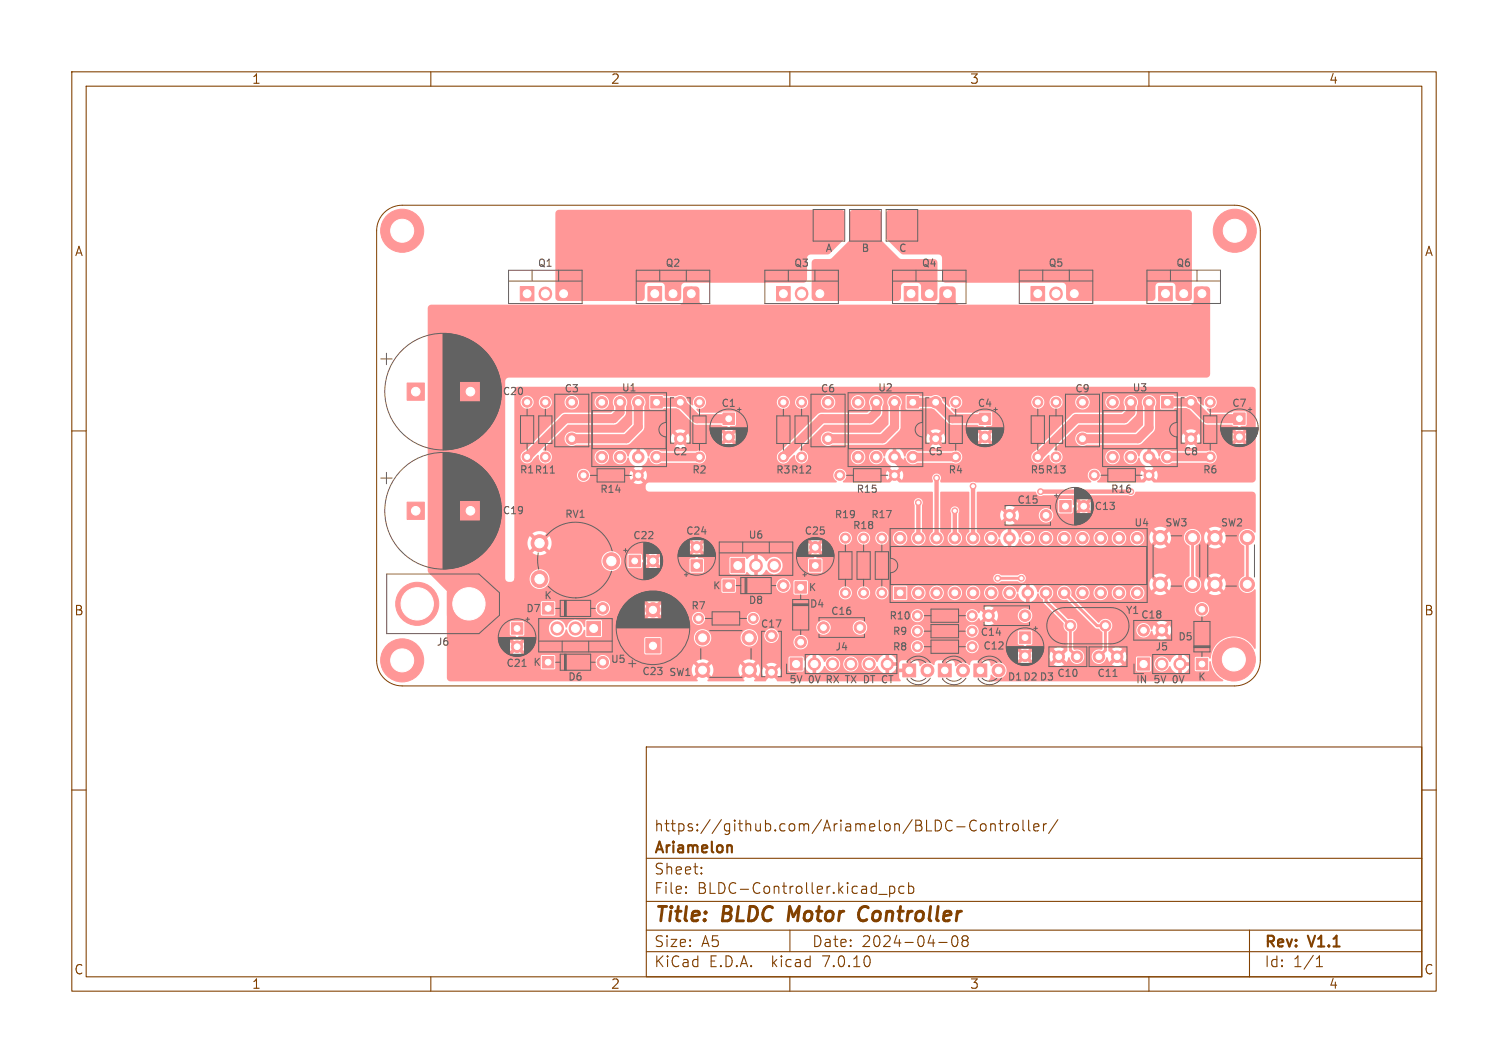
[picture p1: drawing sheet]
<svg xmlns="http://www.w3.org/2000/svg" width="210mm" height="148mm" viewBox="0 0 210 148" stroke-linecap="round" stroke-linejoin="round" font-family="sans-serif">
<defs><g id="words">
<g font-size="2.8" fill="#824100">
<text x="91" y="128.9">Title:</text>
<text x="100.7" y="128.9">BLDC</text>
<text x="110.6" y="128.9">Motor</text>
<text x="121.2" y="128.9">Controller</text>
</g>
<g font-size="2.1" fill="#824100">
<text x="91" y="119.2">Ariamelon</text>
<text x="91" y="116">https://github.com/Ariamelon/BLDC-Controller/</text>
<text x="91" y="124.7">File:</text>
<text x="91" y="122">Sheet:</text>
<text x="97.1" y="124.7">BLDC-Controller.kicad_pcb</text>
<text x="91" y="134.9">KiCad</text>
<text x="91" y="132.1">Size:</text>
<text x="97.7" y="132.1">A5</text>
<text x="98.7" y="134.9">E.D.A.</text>
<text x="107.6" y="134.9">kicad</text>
<text x="113" y="132.1">Date:</text>
<text x="114.8" y="134.9">7.0.10</text>
<text x="120" y="132.1">2024-04-08</text>
<text x="176" y="132.3">Rev:</text>
<text x="176" y="134.9">Id:</text>
<text x="180.1" y="134.9">1/1</text>
<text x="182.4" y="132.3">V1.1</text>
</g>
<g font-size="1.8" fill="#824100">
<text x="35" y="11.9">1</text>
<text x="85" y="11.9">2</text>
<text x="135" y="11.9">3</text>
<text x="185" y="11.9">4</text>
<text x="10.3" y="35.9">A</text>
<text x="198.4" y="35.9">A</text>
<text x="10.3" y="85.9">B</text>
<text x="198.3" y="85.9">B</text>
<text x="10.3" y="135.9">C</text>
<text x="35" y="137.9">1</text>
<text x="85" y="137.9">2</text>
<text x="135" y="137.9">3</text>
<text x="185" y="137.9">4</text>
<text x="198.3" y="135.9">C</text>
</g>
<g font-size="1.4" fill="#626262">
<text x="114.9" y="35.3">A</text>
<text x="119.9" y="35.3">B</text>
<text x="125.1" y="35.3">C</text>
<text x="74.8" y="37.3">Q1</text>
<text x="92.6" y="37.3">Q2</text>
<text x="110.5" y="37.3">Q3</text>
<text x="128.3" y="37.3">Q4</text>
<text x="145.9" y="37.3">Q5</text>
<text x="163.7" y="37.3">Q6</text>
<text x="69.9" y="55.2">C20</text>
<text x="78.5" y="54.8">C3</text>
<text x="86.5" y="54.7">U1</text>
<text x="100.4" y="56.9">C1</text>
<text x="114.2" y="54.8">C6</text>
<text x="122.2" y="54.7">U2</text>
<text x="136.1" y="56.9">C4</text>
<text x="149.6" y="54.8">C9</text>
<text x="157.6" y="54.7">U3</text>
<text x="171.5" y="56.8">C7</text>
<text x="93.6" y="63.6">C2</text>
<text x="129.2" y="63.6">C5</text>
<text x="164.8" y="63.6">C8</text>
<text x="69.9" y="71.8">C19</text>
<text x="72.3" y="66.1">R1 R11</text>
<text x="83.5" y="68.8">R14</text>
<text x="96.3" y="66.1">R2</text>
<text x="108" y="66.1">R3 R12</text>
<text x="119.2" y="68.8">R15</text>
<text x="132" y="66.1">R4</text>
<text x="141.6" y="70.3">C15</text>
<text x="143.4" y="66.1">R5 R13</text>
<text x="152.3" y="71.2">C13</text>
<text x="154.6" y="68.8">R16</text>
<text x="167.4" y="66.1">R6</text>
<text x="78.6" y="72.3">RV1</text>
<text x="88.1" y="75.3">C22</text>
<text x="95.5" y="74.6">C24</text>
<text x="104.2" y="75.2">U6</text>
<text x="112" y="74.6">C25</text>
<text x="116.2" y="72.4">R19</text>
<text x="118.7" y="73.9">R18</text>
<text x="121.2" y="72.4">R17</text>
<text x="157.9" y="73.5">U4</text>
<text x="162.2" y="73.5">SW3</text>
<text x="169.9" y="73.5">SW2</text>
<text x="75.7" y="83.6">K</text>
<text x="99.2" y="82.3">K</text>
<text x="112.5" y="82.5">K</text>
<text x="73.2" y="85.4">D7</text>
<text x="96.2" y="85.1">R7</text>
<text x="104.2" y="84.3">D8</text>
<text x="105.9" y="87.6">C17</text>
<text x="112.7" y="84.8">D4</text>
<text x="115.6" y="85.8">C16</text>
<text x="123.8" y="86.4">R10</text>
<text x="124.2" y="88.6">R9</text>
<text x="136.5" y="88.7">C14</text>
<text x="156.7" y="85.7">Y1</text>
<text x="158.8" y="86.3">C18</text>
<text x="164" y="89.4">D5</text>
<text x="60.7" y="90.1">J6</text>
<text x="70.4" y="93.1">C21</text>
<text x="74.2" y="92.9">K</text>
<text x="79" y="95">D6</text>
<text x="85" y="92.5">U5</text>
<text x="89.4" y="94.2">C23</text>
<text x="93.1" y="94.3">SW1</text>
<text x="109.8" y="95.3">5V 0V RX TX DT CT</text>
<text x="116.2" y="90.8">J4</text>
<text x="124.2" y="90.8">R8</text>
<text x="136.9" y="90.6">C12</text>
<text x="140.2" y="95">D1 D2 D3</text>
<text x="147.1" y="94.5">C10</text>
<text x="152.7" y="94.5">C11</text>
<text x="158.1" y="95.3">IN</text>
<text x="160.5" y="95.3">5V 0V</text>
<text x="160.8" y="90.8">J5</text>
<text x="166.8" y="95">K</text>
</g>
</g></defs>
<g fill="#ff9797" stroke="#ff9797" stroke-width=".14">
<path d="M81.7 86.5h1.9v2h-1.9z"/>
<path d="M125.9 39.9h1.9v2h-1.9z"/>
<path d="M166.6 91.7h1.6v1.6h-1.6z"/>
<path d="M126.3 55.2h1.6v1.6h-1.6z"/>
<path d="M89.9 88.9h2v2h-2z"/>
<path d="M75.5 91.4h1.6v1.6h-1.6z"/>
<path d="M62.7 81.5l.4-.3 .5-.1h3.2a1.5 1.5 0 0 1 1.5 1.5v3a1.5 1.5 0 0 1-1.5 1.5h-3a1.5 1.5 0 0 1-1.5-1.5v-3.2l.2-.5z"/>
<path d="M90.2 39.9h1.9v2h-1.9z"/>
<path d="M124.5 81.7h1.6v1.7h-1.6z"/>
<path d="M136.4 57.5h1.6v1.6h-1.6z"/>
<path d="M72.5 39.9h1.9v2h-1.9z"/>
<path d="M100.7 80.7h1.6v1.6h-1.6z"/>
<path d="M125.7 92.4h1.8v1.8h-1.8z"/>
<path d="M96.2 77.9h1.6v1.6h-1.6z"/>
<path d="M110.7 81h1.6v1.6h-1.6z"/>
<path d="M147.6 69.7h1.6v1.6h-1.6z"/>
<path d="M101.8 77.7h1.9v2h-1.9z"/>
<path d="M158.4 91.6h1.7v1.7h-1.7z"/>
<path d="M56.7 69.9h2.4v2.4h-2.4z"/>
<path d="M143.6 39.9h1.9v2h-1.9z"/>
<path d="M141.9 88h1.6v1.6h-1.6z"/>
<path d="M135.6 92.4h1.8v1.8h-1.8z"/>
<path d="M161.8 55.2h1.6v1.6h-1.6z"/>
<path d="M87.6 77.3h1.6v1.6h-1.6z"/>
<path d="M90.6 55.2h1.6v1.6h-1.6z"/>
<path d="M112.7 77.9h1.6v1.6h-1.6z"/>
<path d="M100.7 57.5h1.6v1.6h-1.6z"/>
<path d="M110 91.6h1.7v1.7h-1.7z"/>
<path d="M108.1 39.9h1.9v2h-1.9z"/>
<path d="M75.5 83.9h1.6v1.6h-1.6z"/>
<path d="M56.7 53.3h2.4v2.4h-2.4z"/>
<path d="M130.7 92.4h1.8v1.8h-1.8z"/>
<path d="M113.4 29.4h4v4h-4z"/>
<path d="M118.5 29.4h4v4h-4z"/>
<path d="M161.4 39.9h1.9v2h-1.9z"/>
<path d="M71.2 86.7h1.6v1.6h-1.6z"/>
<path d="M123.6 29.4h4v4h-4z"/>
<path d="M171.8 57.5h1.6v1.6h-1.6z"/>
<circle cx="111.6" cy="63.6" r=".7"/>
<circle cx="111.6" cy="56" r=".7"/>
<circle cx="79.6" cy="56" r=".8"/>
<circle cx="79.6" cy="61.1" r=".8"/>
<circle cx="150.7" cy="56" r=".8"/>
<circle cx="150.7" cy="61.1" r=".8"/>
<circle cx="160" cy="66.2" r=".7"/>
<circle cx="152.4" cy="66.2" r=".7"/>
<circle cx="56" cy="32.1" r="3"/>
<circle cx="75.1" cy="80.6" r="1.17"/>
<circle cx="85.1" cy="78.1" r="1.17"/>
<circle cx="75.1" cy="75.6" r="1.17"/>
<circle cx="117.7" cy="82.5" r=".7"/>
<circle cx="117.7" cy="74.9" r=".7"/>
<circle cx="167.4" cy="84.8" r=".8"/>
<circle cx="124.6" cy="56" r=".8"/>
<circle cx="122" cy="56" r=".8"/>
<circle cx="119.5" cy="56" r=".8"/>
<circle cx="119.5" cy="63.6" r=".8"/>
<circle cx="122" cy="63.6" r=".8"/>
<circle cx="124.6" cy="63.6" r=".8"/>
<circle cx="127.1" cy="63.6" r=".8"/>
<circle cx="173.7" cy="74.9" r="1"/>
<circle cx="173.7" cy="81.4" r="1"/>
<circle cx="169.2" cy="74.9" r="1"/>
<circle cx="169.2" cy="81.4" r="1"/>
<circle cx="107.4" cy="88.5" r=".8"/>
<circle cx="107.4" cy="93.6" r=".8"/>
<circle cx="149.1" cy="87.1" r=".75"/>
<circle cx="153.9" cy="87.1" r=".75"/>
<circle cx="90.9" cy="84.9" r="1"/>
<circle cx="145.7" cy="71.8" r=".8"/>
<circle cx="140.6" cy="71.8" r=".8"/>
<circle cx="109.1" cy="63.6" r=".7"/>
<circle cx="109.1" cy="56" r=".7"/>
<circle cx="83.9" cy="92.2" r=".8"/>
<circle cx="88.9" cy="66.2" r=".7"/>
<circle cx="81.3" cy="66.2" r=".7"/>
<circle cx="124.6" cy="66.2" r=".7"/>
<circle cx="117" cy="66.2" r=".7"/>
<circle cx="58.1" cy="84.1" r="3"/>
<circle cx="94.7" cy="56" r=".8"/>
<circle cx="94.7" cy="61.1" r=".8"/>
<circle cx="127.9" cy="82.5" r=".8"/>
<circle cx="130.4" cy="82.5" r=".8"/>
<circle cx="133" cy="82.5" r=".8"/>
<circle cx="135.5" cy="82.5" r=".8"/>
<circle cx="138" cy="82.5" r=".8"/>
<circle cx="140.6" cy="82.5" r=".8"/>
<circle cx="143.1" cy="82.5" r=".8"/>
<circle cx="145.7" cy="82.5" r=".8"/>
<circle cx="148.2" cy="82.5" r=".8"/>
<circle cx="150.7" cy="82.5" r=".8"/>
<circle cx="153.3" cy="82.5" r=".8"/>
<circle cx="155.8" cy="82.5" r=".8"/>
<circle cx="158.4" cy="82.5" r=".8"/>
<circle cx="158.4" cy="74.9" r=".8"/>
<circle cx="155.8" cy="74.9" r=".8"/>
<circle cx="153.3" cy="74.9" r=".8"/>
<circle cx="150.7" cy="74.9" r=".8"/>
<circle cx="148.2" cy="74.9" r=".8"/>
<circle cx="145.7" cy="74.9" r=".8"/>
<circle cx="143.1" cy="74.9" r=".8"/>
<circle cx="140.6" cy="74.9" r=".8"/>
<circle cx="138" cy="74.9" r=".8"/>
<circle cx="135.5" cy="74.9" r=".8"/>
<circle cx="133" cy="74.9" r=".8"/>
<circle cx="130.4" cy="74.9" r=".8"/>
<circle cx="127.9" cy="74.9" r=".8"/>
<circle cx="125.3" cy="74.9" r=".8"/>
<circle cx="147.1" cy="63.6" r=".7"/>
<circle cx="147.1" cy="56" r=".7"/>
<circle cx="147.4" cy="91.4" r=".8"/>
<circle cx="150" cy="91.4" r=".8"/>
<circle cx="137.2" cy="60.8" r=".8"/>
<circle cx="115.3" cy="56" r=".8"/>
<circle cx="115.3" cy="61.1" r=".8"/>
<circle cx="97.4" cy="63.6" r=".7"/>
<circle cx="97.4" cy="56" r=".7"/>
<circle cx="109.1" cy="81.5" r=".8"/>
<circle cx="129.2" cy="93.3" r=".9"/>
<circle cx="97" cy="76.2" r=".8"/>
<circle cx="111.5" cy="89.4" r=".8"/>
<circle cx="150.9" cy="70.5" r=".8"/>
<circle cx="135.4" cy="90" r=".7"/>
<circle cx="127.8" cy="90" r=".7"/>
<circle cx="130.3" cy="56" r=".8"/>
<circle cx="130.3" cy="61.1" r=".8"/>
<circle cx="171.8" cy="91.8" r="3"/>
<circle cx="144.5" cy="63.6" r=".7"/>
<circle cx="144.5" cy="56" r=".7"/>
<circle cx="161.8" cy="92.5" r=".85"/>
<circle cx="164.3" cy="92.5" r=".85"/>
<circle cx="65.5" cy="71.1" r="1.2"/>
<circle cx="166.1" cy="74.9" r="1"/>
<circle cx="166.1" cy="81.4" r="1"/>
<circle cx="161.6" cy="74.9" r="1"/>
<circle cx="161.6" cy="81.4" r="1"/>
<circle cx="142.7" cy="91.3" r=".8"/>
<circle cx="155.6" cy="91.4" r=".8"/>
<circle cx="153" cy="91.4" r=".8"/>
<circle cx="139.1" cy="93.3" r=".9"/>
<circle cx="161.8" cy="87.8" r=".8"/>
<circle cx="159.3" cy="87.8" r=".8"/>
<circle cx="104.9" cy="86.1" r=".7"/>
<circle cx="97.3" cy="86.1" r=".7"/>
<circle cx="160" cy="56" r=".8"/>
<circle cx="157.5" cy="56" r=".8"/>
<circle cx="154.9" cy="56" r=".8"/>
<circle cx="154.9" cy="63.6" r=".8"/>
<circle cx="157.5" cy="63.6" r=".8"/>
<circle cx="160" cy="63.6" r=".8"/>
<circle cx="162.6" cy="63.6" r=".8"/>
<circle cx="90.9" cy="78.1" r=".8"/>
<circle cx="133.1" cy="63.6" r=".7"/>
<circle cx="133.1" cy="56" r=".7"/>
<circle cx="88.9" cy="56" r=".8"/>
<circle cx="86.3" cy="56" r=".8"/>
<circle cx="83.8" cy="56" r=".8"/>
<circle cx="83.8" cy="63.6" r=".8"/>
<circle cx="86.3" cy="63.6" r=".8"/>
<circle cx="88.9" cy="63.6" r=".8"/>
<circle cx="91.4" cy="63.6" r=".8"/>
<circle cx="113.5" cy="76.2" r=".8"/>
<circle cx="101.5" cy="60.8" r=".8"/>
<circle cx="113.4" cy="92.5" r=".85"/>
<circle cx="116" cy="92.5" r=".85"/>
<circle cx="118.5" cy="92.5" r=".85"/>
<circle cx="121" cy="92.5" r=".85"/>
<circle cx="123.6" cy="92.5" r=".85"/>
<circle cx="75.9" cy="63.6" r=".7"/>
<circle cx="75.9" cy="56" r=".7"/>
<circle cx="172" cy="32.1" r="3"/>
<circle cx="83.9" cy="84.7" r=".8"/>
<circle cx="65.5" cy="54.5" r="1.2"/>
<circle cx="142.7" cy="85.7" r=".8"/>
<circle cx="137.7" cy="85.7" r=".8"/>
<circle cx="165.9" cy="56" r=".8"/>
<circle cx="165.9" cy="61.1" r=".8"/>
<circle cx="122.8" cy="82.5" r=".7"/>
<circle cx="122.8" cy="74.9" r=".7"/>
<circle cx="134.1" cy="93.3" r=".9"/>
<circle cx="119.8" cy="87.4" r=".8"/>
<circle cx="114.7" cy="87.4" r=".8"/>
<circle cx="168.5" cy="63.6" r=".7"/>
<circle cx="168.5" cy="56" r=".7"/>
<circle cx="135.4" cy="87.9" r=".7"/>
<circle cx="127.8" cy="87.9" r=".7"/>
<circle cx="72" cy="90" r=".8"/>
<circle cx="120.3" cy="82.5" r=".7"/>
<circle cx="120.3" cy="74.9" r=".7"/>
<circle cx="56" cy="91.9" r="3"/>
<circle cx="97.8" cy="88.8" r="1"/>
<circle cx="104.3" cy="88.8" r="1"/>
<circle cx="97.8" cy="93.3" r="1"/>
<circle cx="104.3" cy="93.3" r="1"/>
<circle cx="172.6" cy="60.8" r=".8"/>
<circle cx="73.4" cy="63.6" r=".7"/>
<circle cx="73.4" cy="56" r=".7"/>
<circle cx="135.4" cy="85.7" r=".7"/>
<circle cx="127.8" cy="85.7" r=".7"/>
<circle cx="127.9" cy="70" r=".41"/>
<circle cx="138.9" cy="80.5" r=".41"/>
<circle cx="142.2" cy="80.5" r=".41"/>
<circle cx="130.4" cy="66.5" r=".41"/>
<circle cx="133" cy="71.1" r=".41"/>
<circle cx="135.5" cy="67.7" r=".41"/>
<circle cx="144.9" cy="68.5" r=".41"/>
<circle cx="157.5" cy="68.5" r=".41"/>
</g>
<g fill="none" stroke="#ff9797" stroke-width="1.9">
<path d="M75.9 40.8v.1M78.5 40.8v.1M93.7 40.8v.1M96.3 40.8v.1M111.6 40.8v.1M114.2 40.8v.1M129.4 40.8v.1M132 40.8v.1M147.1 40.8v.1M149.6 40.8v.1M164.8 40.8v.1M167.4 40.8v.1"/>
<path d="M105.3 78.7v.1M107.8 78.7v.1M77.6 87.5v.1M80.1 87.5v.1"/>
</g>
<path d="M86.4 56v1.4l-.9 .9h-6.8l-5.3 5.3M88.9 56v3.4l-1.7 1.7h-7.6M91.4 56h.1M91.4 56h3.3l2.3 2.3h4.5M122 56v1.4l-.9 .9h-6.7l-5.3 5.3M124.6 56v3.4l-1.7 1.7h-7.6M127.1 56h3.2l2.3 2.3h4.6M127.1 56h.1M157.5 56v1.4l-.9 .9h-6.7l-5.4 5.3M160 56v3.6l-1.5 1.5h-7.8M165.9 56l2.2 2.3h4.5" fill="none" stroke="#ff9797" stroke-width="1.3"/>
<path d="M162.6 56h.1M162.6 56h3.3M91.4 63.6h6M124.6 63.6l2.8 2.8M127.1 63.6h6M160 63.6l2.6 2.6M162.6 66.2h.1M162.6 63.6h5.9M162.6 63.6h.1" fill="none" stroke="#ff9797" stroke-width="1.2"/>
<path d="M166.1 74.9v6.5M173.7 74.9v6.5M138.9 80.5h3.3M145.7 82.6v1.1l3.4 3.4v3.4l.9 .9M148.2 82.6l4.6 4.5h1.1v3.4l-.9 .9" fill="none" stroke="#ff9797" stroke-width=".41"/>
<path d="M127.9 70v4.9M130.4 66.5v8.4M133 71.1v3.8M135.5 67.7v7.2M144.9 68.5h12.6M144.9 68.5h.1" fill="none" stroke="#ff9797" stroke-width=".61"/>
<g fill="#ff9797">
<path d="M123.6 29.4l.4-.2h41.6l.3 .3 .1 .2v11.8l-.3 .3-.2 .1h-1.3l-.3-.1-.2-.4v-1.7l-.3-.3h-.2h-1.8l-.3 .1-.2 .4v1.6l-.1 .2-.3 .2h-11.5l-.3-.1-.2-.3-.1-1.8-.3-.3-16.5-.1-.4-.3v-3.1l-.3-.4-5.2-.1-2.1-2-.2-.3v-3.4z"/>
<path d="M118.5 29.4l.4-.2h3.3l.3 .1 .2 .4 .1 3.7 2.5 2.6 4.7 .1 .4 .1 .2 .4v4.8l-.2 .4-.4 .1h-1.2l-.4-.1-.1-.4v-1.7l-.3-.3h-.2h-1.8l-.4 .1-.1 .4v1.6l-.2 .2-.2 .2h-11.6l-.3-.2-.2-.3 .1-5.1 .4-.2 2.2-.1 2.5-2.5 .2-.3v-3.5z"/>
<path d="M59.7 42.6l.4-.2h34.5a.51 .51 0 0 0 .5-.5v-1.5l.2-.4 .3-.1h1.3l.3 .1 .2 .2v1.8l.3 .3 .2 .1h32.4a.51 .51 0 0 0 .5-.5v-1.5l.1-.4 .4-.1h1.3l.3 .1 .2 .2v1.8l.2 .3 .3 .1h32.1a.51 .51 0 0 0 .5-.5v-1.5l.2-.4 .3-.1h1.3l.4 .1 .1 .4v11.7l-.1 .3-.3 .2h-97.4l-.3 .2v.3v27.4a.58 .58 0 0 0 .7 .5h.5v-.5h.4v1.8h-9.8l-2.6-2.7v-36.7z"/>
<path d="M77.5 29.4l.4-.2h39.2l.4 .2 .1 .3v3.4l-.2 .3-1.9 2h-2.6l-.4 .2-.1 .3v3.1l-.1 .2-.3 .2h-16.8l-.3 .3-.1 1.8-.2 .3-.2 .1h-1.3l-.4-.2-.1-.3v-1.7l-.3-.3h-2h-.3l-.2 .3v1.8l-.1 .2-.3 .2h-11.6l-.3-.2-.2-.3v-11.7z"/>
<path d="M71.8 54l.3-.2h102.3l.4 .3 .1 .3v12.3l-.3 .4-.2 .1h-13.7l-.7-.7-.7 .7h-6.4l-.1-.1 .1-.2a.9 .9 0 0 0 .4-.7h5.5l.2 .6 .6-.6a.38 .38 0 0 0 .4 .3 .38 .38 0 0 0 .4-.3l.6 .6 .2-.6-.2-.7-.6 .7a.36 .36 0 0 0-.4-.4 .36 .36 0 0 0-.3 .4l-.7-.7-.2 .7h-5.5a.92 .92 0 0 0-1.4-.8 .92 .92 0 0 0 .1 1.6l-.1 .2h-16l-.3-.1-.5 .1h-4a.44 .44 0 0 1-.1-.6 .62 .62 0 0 0-.8-.6 .62 .62 0 0 0-.3 .9v.2l-.1 .1h-4.6l-.6-.7-.7 .7h-6.4l-.1-.2 .4-.5 .1-.3h5.5l.2 .6 .6-.6a.36 .36 0 0 0 .4 .3 .36 .36 0 0 0 .3-.3l.7 .6 .2-.6-.2-.7-.7 .7a.36 .36 0 0 0-.3-.4 .36 .36 0 0 0-.4 .4l-.6-.7-.2 .7h-5.5a.92 .92 0 0 0-1.4-.8 .92 .92 0 0 0 0 1.6l-.1 .2h-26.1a.66 .66 0 0 0-.4 .7 .66 .66 0 0 0 .5 .6h39.4l.1 .1v5.5a1.01 1.01 0 0 0 .1 1.7 1.01 1.01 0 0 0 1.4-.9h.6v.2a1.01 1.01 0 0 0 1.5 .7 1.01 1.01 0 0 0 0-1.7v-2.6a.63 .63 0 0 0-.5-1 .63 .63 0 0 0-.5 1l-.1 2.6-.3 .3-.1 .5h-.6v-.4l-.5-.5 .1-5.5h3.9l.1 5.6a1.01 1.01 0 0 0 0 1.7 1.01 1.01 0 0 0 1.5-.9h.5l.1 .2a1.05 1.05 0 0 0 1 .8 1.05 1.05 0 0 0 1-.9h.2a1.39 1.39 0 0 0 1 1.2v-1l.3 .1 .2-.1v1h.2a1.62 1.62 0 0 0 1-1.2h.1a1.02 1.02 0 0 0 1.1 .9 1.02 1.02 0 0 0 .9-1h.6v.2a1.01 1.01 0 0 0 1.1 .8 1.01 1.01 0 0 0 .9-1h.5v.2a1.01 1.01 0 0 0 1.1 .8 1.01 1.01 0 0 0 .9-1h.5l.1 .2a1.01 1.01 0 0 0 1 .8 1.01 1.01 0 0 0 1-1h.5v.2a1.01 1.01 0 0 0 1.1 .8 1.01 1.01 0 0 0 .9-1h.5v.2a1.01 1.01 0 0 0 1.1 .8 1.01 1.01 0 0 0 .9-1h.6v.2a1.01 1.01 0 0 0 1.1 .8 1.01 1.01 0 0 0 .9-1h.7v.4l.2 .4 .8-.7 .3 .4-.7 .7a1.51 1.51 0 0 0 1.8 0l-.8-.7 .4-.4 .7 .7a1.51 1.51 0 0 0 0-1.7l-.7 .7-.4-.4 .8-.7-.7-.2h-.7l-.4 .2 .7 .7-.3 .4-.8-.7-.2 .4v.5h-.7a1.01 1.01 0 0 0-1.1-1 1.01 1.01 0 0 0-.9 1h-.6v-.2a1.01 1.01 0 0 0-1.1-.8 1.01 1.01 0 0 0-.9 1h-.5v-.2a1.01 1.01 0 0 0-1.1-.8 1.01 1.01 0 0 0-.9 1h-.5l-.1-.2a1.01 1.01 0 0 0-1-.8 1.01 1.01 0 0 0-1 1h-.5v-.2a1.01 1.01 0 0 0-1.1-.8 1.01 1.01 0 0 0-.9 1h-.5v-.2a1.01 1.01 0 0 0-1.1-.8 1.01 1.01 0 0 0-.9 1h-.6v-.2a1.05 1.05 0 0 0-1.1-.8 1.05 1.05 0 0 0-.9 1l-.2-.1a1.39 1.39 0 0 0-1.1-1.2v1l-.2-.1-.3 .1v-1l-.2 .1a1.62 1.62 0 0 0-.9 1.2l-.1-.1a1.02 1.02 0 0 0-1.1-.9 1.02 1.02 0 0 0-1 1h-.5l-.2-.5-.3-.4v-2.2h3.3l.2 .7 .7-.7 .1 .2 .2 .2-.6 .6a1.29 1.29 0 0 0 1.4 0l-.7-.6 .3-.2 .1-.2 .7 .7 .2-.7h2.8a1.01 1.01 0 0 0 1.4 .9 1.01 1.01 0 0 0 .2-1.7 1.01 1.01 0 0 0-1.6 .6v.2h-2.8l-.2-.8-.7 .7-.1-.2-.3-.1 .7-.7-.7-.3-.7 .3 .6 .7-.2 .1-.1 .2-.7-.7-.2 .8h-3.3v-3.2l.1-.1h8.1h.1a.63 .63 0 0 0 1 .5h5.4v.2l-.5 .2 .7 .7-.2 .1-.2 .2-.7-.6-.2 .5h-.1l-.1-.7-.1-.1h-1.9v1.9l.2 .1h1.7l.1-.1 .1-.8 .1 .1 .2 .5 .7-.7 .2 .3 .2 .1-.7 .7 .3 .1 .6 .1 .5-.2-.6-.7 .2-.1 .1-.3 .7 .7a1.29 1.29 0 0 0 0-1.4l-.7 .6-.1-.2-.2-.1 .6-.7-.4-.2v-.2h6a.7 .7 0 0 0 1-.5h16.3l.3 .2 .1 .3v5l-.1 .2-.1-.1a1.21 1.21 0 0 0-2 0 1.21 1.21 0 0 0 .6 1.9v4.2a1.22 1.22 0 0 0-.6 1.9 1.22 1.22 0 0 0 2-.1l.2 .2v8l-.2 .1a3.3 3.3 0 0 0-3.5-1.6 3.3 3.3 0 0 0-2.6 3h-.1l-.3-.2h-1.8v1.8l.2 .2 1.7-.1 .1-.1v-1.2l.1-.1 .1 .2a3.5 3.5 0 0 0 1.8 2.6l-.2 .1-32.5-.1v-.1l.2-.3 .1-.4h.1a1.11 1.11 0 0 0 1.3 .4 1.11 1.11 0 0 0 .8-1.1h18l.2 .2h1.7l.2-.2v-.8h.4a1.1 1.1 0 0 0 1 1 1.1 1.1 0 0 0 1.2-.8l.1 .1a1.36 1.36 0 0 0 1.1 1v-.9h.5v.9l.7-.3 .3-.6 .1-.2h-.9v-.5h.9a1.34 1.34 0 0 0-1.1-1.1v.9h-.5v-.9h-.1a1.69 1.69 0 0 0-1.1 1.1l-.1-.1a1.06 1.06 0 0 0-1.2-.7 1.06 1.06 0 0 0-.9 1.1h-.4v-.9l-.1-.2h-1.8l-.2 .2v1.7h-18a1.12 1.12 0 0 0-.9-1 1.12 1.12 0 0 0-1.2 .5l-.1-.1a.69 .69 0 0 0-.5-.8h-.7v1.1l-.2-.1-.3 .1v-1.1l-.9 .1-.2 .2-.1 .4h-.2a1.13 1.13 0 0 0-1.8 .2l-.1-.1a.69 .69 0 0 0-.5-.8h-.7v1.1l-.2-.1-.3 .1v-1.1l-.9 .1-.2 .2-.1 .4h-.1a1.13 1.13 0 0 0-1.8 .2l-.1-.1a.69 .69 0 0 0-.5-.8h-.7v1.1l-.2-.1-.3 .1v-1.1h-.8l-.2 .2-.2 .2v.8h1v.2v.3h-1v.8l.2 .3-.1 .2h-17l-.8-.9 .3-.2v-.2l.7 .7 .2-.5v-.5h1.1l.2 .2h1.7l.2-.1v-.4h.2a1.39 1.39 0 0 0 1.1 .8v-.9h.5v.9a1.69 1.69 0 0 0 1.1-1.1l.1 .1a1.06 1.06 0 0 0 1.2 .7 1.06 1.06 0 0 0 .9-1h.4l.1 .2a1.06 1.06 0 0 0 1.1 .8 1.06 1.06 0 0 0 .9-1h.5v.2a1.11 1.11 0 0 0 1 .8 1.11 1.11 0 0 0 1.1-.8l.1 .1a1.36 1.36 0 0 0 1.1 1v-.9h.5v.9l.7-.3 .4-.6v-.2h-.9v-.5h.9l-.3-.6-.3-.3h17.1l.3 .7 .6-.6 .1 .2 .3 .1-.7 .7a1.29 1.29 0 0 0 1.5 0l-.7-.7 .3-.1v-.2l.7 .6 .2-.5v-.6l-.2-.3-.7 .7v-.2l-.3-.2 .7-.7-.6-.2v-.1l.7-.1 .1-.1 .1-1.7-.2-.2h-1.7l-.1 .1v1.8l.1 .1 .7 .1v.1l-.6 .2 .7 .7-.3 .2-.1 .2-.6-.7-.3 .7h-17.1l-.5-.2v.9h-.5v-.9h-.1a1.69 1.69 0 0 0-1 1.1l-.2-.1a1.06 1.06 0 0 0-1.1-.7 1.06 1.06 0 0 0-.9 1.1h-.5v-.3a1.06 1.06 0 0 0-1.1-.8 1.06 1.06 0 0 0-1 1.1h-.4v-.3a1.11 1.11 0 0 0-1.1-.8 1.11 1.11 0 0 0-1 .8l-.2-.1a1.36 1.36 0 0 0-1-1v.9h-.5v-.9h-.1a2.01 2.01 0 0 0-1 .9l-.2-.1v-.4l-.1-.1h-1.9l-.1 .2v1.7h-1.1l-.2-.4-.7 .7v-.2l-.3-.2 .7-.7a1.29 1.29 0 0 0-1.5 0l.7 .7-.3 .2-.1 .2-.6-.7-.3 .5 .1 .6 .2 .3 .6-.7 .1 .2 .3 .2-.7 .9h-1.6l-.1-.2 .2-.2-.7-.7 .4-.3 .7 .7 .2-.7v-.7l-.2-.4-.7 .7-.4-.3 .7-.7a1.51 1.51 0 0 0-1.7 0l.7 .7-.4 .3-.7-.7a1.51 1.51 0 0 0 0 1.8l.7-.7 .4 .3-.7 .7 .2 .2-.1 .2h-5l-.1-.2 .2-.2-.7-.7 .4-.3 .7 .7a1.51 1.51 0 0 0 0-1.8l-.7 .7-.4-.3 .7-.7-.6-.3-.7 .1-.4 .2 .7 .7-.4 .3-.7-.7-.2 .4-.1 .5 .1 .5 .2 .4 .7-.7 .4 .3-.7 .7 .2 .2-.1 .2h-34.4l-.3-.2-.2-.3v-1.4h13.1l.2 .2h1.6l.2-.2v-.8h5.6a1.01 1.01 0 0 0 1.5 .9 1.01 1.01 0 0 0 .2-1.7 1.01 1.01 0 0 0-1.6 .6l-.1 .2h-5.6v-.8l-.1-.2h-1.7l-.2 .2v1.6h-13.1v-3h8.5l.2 .8 .7-.7 .1 .2 .3 .1-.7 .7a1.29 1.29 0 0 0 1.4 0l-.2-.2h17.2l.2 .2h2.1l.1-.2v-2.1h4.5l.1 .2a1.21 1.21 0 0 0 1.3 1 1.21 1.21 0 0 0 1.1-1.2h4l.1 .2a1.21 1.21 0 0 0 1.4 1 1.21 1.21 0 0 0 .9-1.5h.9l.1 .2a1 1 0 0 0 1.4 .7h2.6v.2a1 1 0 0 0 .8 .8 1 1 0 0 0 1-.4h14.6v.2a.91 .91 0 0 0 1 .7 .91 .91 0 0 0 .8-.9h5.8v.2a.91 .91 0 0 0 1.4 .6 .91 .91 0 0 0-.1-1.6 .91 .91 0 0 0-1.3 .8h-5.8v-.1a.91 .91 0 0 0-1-.8 .91 .91 0 0 0-.8 .9h-14.6a1.01 1.01 0 0 0-.5-1.6 1.01 1.01 0 0 0-1.3 1h-2.6h.1a1.01 1.01 0 0 0-.1-1.8 1.01 1.01 0 0 0-1.5 .9h-.9v-.1a1.21 1.21 0 0 0-1.4-.8 1.21 1.21 0 0 0-1 1.2h-4l-.1-.2a1.21 1.21 0 0 0-1.3-1 1.21 1.21 0 0 0-1.1 1.2l-6.7-.1-.2 .2v2h-17.2l-.5-.5h.2l.2-.3 .7 .7a1.29 1.29 0 0 0 0-1.5l-.7 .7-.1-.2-.3-.2 .7-.6-.5-.3v-.1l.8-.2v-.8h3.4l.1 .1a1.2 1.2 0 0 0 1.2 1 1.2 1.2 0 0 0 1.1-1.1l.2 .1a1.19 1.19 0 0 0 1.1 1 1.19 1.19 0 0 0 1.2-1h.2v.8l.1 .2h2l.2-.2v-1.1h29.9a1.01 1.01 0 0 0 1 1 1.01 1.01 0 0 0 1-1h3.1v.2a1.01 1.01 0 0 0 .8 .8 1.01 1.01 0 0 0 1-.5h6.3v.2a.91 .91 0 0 0 1 .7 .91 .91 0 0 0 .8-.9h5.8v.2a.91 .91 0 0 0 1.4 .5 .91 .91 0 0 0-.1-1.5 .91 .91 0 0 0-1.3 .8h-5.8v-.2a.91 .91 0 0 0-1-.7 .91 .91 0 0 0-.8 .9h-6.3l.1-.1a1.01 1.01 0 0 0-.7-1.4 1.01 1.01 0 0 0-1.2 1h-3.1v-.2a1.01 1.01 0 0 0-1.1-.8 1.01 1.01 0 0 0-.9 1h-29.9v-.9l-.2-.2h-2l-.1 .2v.8h-.2a1.22 1.22 0 0 0-1.2-1 1.22 1.22 0 0 0-1.2 1.1h-.1a1.17 1.17 0 0 0-1.3-1.1 1.17 1.17 0 0 0-1.1 1.3h-3.4v-.9l-.1-.2h-1.7l-.2 .2v1.7l.2 .1h.6l.1 .2-.6 .3 .7 .6-.3 .2-.1 .2-.7-.7-.2 .7h-8.5v-4.5h13.1l.2 .2h1.6l.2-.2v-.8h5.6a1.01 1.01 0 0 0 .9 1 1.01 1.01 0 0 0 1.1-.8h4.5l.1 .5 .2 .4 .7-.8 .2 .2 .2 .2-.7 .7a1.51 1.51 0 0 0 1.7 0h4.6a.91 .91 0 0 0 .9 .9 .91 .91 0 0 0 .9-.9h5.8v.2a.91 .91 0 0 0 1.2 .7 .91 .91 0 0 0 .5-1.3h21.2v.2a.91 .91 0 0 0 1 .7 .91 .91 0 0 0 .8-.9h5.8v.2a.93 .93 0 0 0 .8 .7 .93 .93 0 0 0 .9-.5h.2l.2 .4 .7-.7v.2l.3 .1-.7 .7a1.29 1.29 0 0 0 1.5 0l-.7-.7 .3-.1 .1-.2 .7 .7 .2-.8h2.7a1.01 1.01 0 0 0 1.5 .9 1.01 1.01 0 0 0 .2-1.7 1.01 1.01 0 0 0-1.6 .6l-.1 .2h-2.7l-.2-.7-.7 .7-.1-.2-.3-.2 .7-.7-.7-.2-.8 .2 .7 .7-.3 .2v.2l-.7-.7-.2 .4h-.1a.93 .93 0 0 0-1.1-.6 .93 .93 0 0 0-.7 .9h-5.8v-.2a.91 .91 0 0 0-1-.7 .91 .91 0 0 0-.8 .9h-21.2a.91 .91 0 0 0-1-.5 .91 .91 0 0 0-.7 .9h-5.8v-.2a.91 .91 0 0 0-1-.7 .91 .91 0 0 0-.8 .9h-4.6l-.7-.7 .2-.2 .1-.2 .8 .8a1.51 1.51 0 0 0 0-1.8l-.8 .8-.1-.2-.2-.2 .7-.7-.6-.3h-.5l-.6 .3 .7 .7-.2 .2-.2 .2-.7-.8-.2 .4-.1 .5h-4.5a1.01 1.01 0 0 0-.9-1.2 1.01 1.01 0 0 0-1.1 1h-5.6v-.8l-.1-.2h-1.7l-.2 .2v1.6h-13.1v-2.9h48.3l.2 .2h1.6l.2-.2h4.3a.91 .91 0 0 0 .9 .9 .91 .91 0 0 0 .9-.9h.8v.1a.91 .91 0 0 0 1 .8 .91 .91 0 0 0 .8-.9h.7v.1a.9 .9 0 0 0 1.3 .7h1.1l.2 .2 1.7-.1 .2-.1v-.8h.5a1.01 1.01 0 0 0 1 1 1.01 1.01 0 0 0 1-1h.5v.1a1.01 1.01 0 0 0 1.1 .9 1.01 1.01 0 0 0 .9-1h.6v.1a1.01 1.01 0 0 0 1.1 .9 1.01 1.01 0 0 0 .9-1h.5v.1a1.01 1.01 0 0 0 1.1 .9 1.01 1.01 0 0 0 .9-1h.5l.1 .1a1.01 1.01 0 0 0 1 .9 1.01 1.01 0 0 0 1-1h.5v.1a1.05 1.05 0 0 0 1.1 .8 1.05 1.05 0 0 0 1-.9h.1a1.39 1.39 0 0 0 1.1 1.2v-.9l.2 .1 .3-.1v.9h.2a1.62 1.62 0 0 0 .9-1.2l.2 .1a1.11 1.11 0 0 0 .5 .8l.1 .5 2.8 2.8a1.12 1.12 0 0 0 .6 1.3l-.1 2.6-.8 .7v-.2l-.3-.2 .7-.6-.3-.2-.7-.1-.5 .3 .7 .6-.3 .2-.1 .2-.6-.7a1.29 1.29 0 0 0 0 1.5l.6-.7 .1 .2 .3 .1-.7 .7 .5 .2h.5l.5-.2-.7-.7 .3-.1v-.2l.7 .7 .3-.7h.2a1.02 1.02 0 0 0 1.2 .9 1.02 1.02 0 0 0 .8-1.2 1.02 1.02 0 0 0-1.4-.7l-.1-.2v-2.3a1 1 0 0 0 .4-1.3 1 1 0 0 0-1.2-.5l-2.6-2.6 .1-.2a.99 .99 0 0 0 .5-.8h.5v.1a1.12 1.12 0 0 0 1.4 .8l3.9 4h.6l.4 .5v2.3v.1a1.04 1.04 0 0 0-1.4 .7 1.04 1.04 0 0 0 .7 1.3 1.13 1.13 0 0 0 1.3-.9h.1l.3 .7 .7-.7v.2l.3 .1-.7 .7 .5 .2h.5l.5-.2-.7-.7 .3-.1 .1-.2 .7 .7a1.29 1.29 0 0 0 0-1.5l-.7 .7-.1-.2-.3-.2 .7-.6-.5-.3-.7 .1-.3 .2 .7 .6-.3 .2v.2l-.8-.8v-2.6l.3-.2h3.5a1.05 1.05 0 0 0 1.1 1 1.05 1.05 0 0 0 1-1l.2 .1 .2 .6 .7-.7 .1 .2 .3 .2-.7 .6 .5 .3h.4l.5-.3-.7-.6 .3-.2 .1-.2 .7 .7a1.29 1.29 0 0 0 0-1.5l-.7 .7-.1-.2-.3-.1 .7-.7-.5-.2h-.4l-.5 .2 .7 .7-.3 .1-.1 .2-.7-.7-.2 .6a.13 .13 0 0 1-.2 .1 .13 .13 0 0 1-.1-.2 1.01 1.01 0 0 0-1.1-.7 1.01 1.01 0 0 0-.9 1h-3.5v-.1a.97 .97 0 0 0-.3-1.4 .97 .97 0 0 0-1.3 .4h-.2l-1.8-1.9h15.3v.2a1.01 1.01 0 0 0 1.6 .6 1.01 1.01 0 0 0-.2-1.7 1.01 1.01 0 0 0-1.4 .9h-15.3l-1.9-1.8v-.4h.5a1.01 1.01 0 0 0 1 1 1.01 1.01 0 0 0 1.1-1h.5v.1a1.01 1.01 0 0 0 1.1 .9 1.01 1.01 0 0 0 .9-1h.5v.1a1.01 1.01 0 0 0 1.1 .9 1.01 1.01 0 0 0 .9-1h.6v.1a1.01 1.01 0 0 0 1.6 .6 1.01 1.01 0 0 0-.2-1.7 1.01 1.01 0 0 0-1.4 1h-.6v-.2a1.01 1.01 0 0 0-1.1-.9 1.01 1.01 0 0 0-.9 1.1h-.5v-.2a1.01 1.01 0 0 0-1.1-.9 1.01 1.01 0 0 0-.9 1.1h-.5l-.1-.2a1.01 1.01 0 0 0-1-.9 1.01 1.01 0 0 0-1 1.1h-.5v-.2a1.01 1.01 0 0 0-1.1-.9 1.01 1.01 0 0 0-.9 1.1h-.5v-.2a1.05 1.05 0 0 0-1.1-.9 1.05 1.05 0 0 0-1 1h-.1a1.46 1.46 0 0 0-.8-1.1h16.4v.4l.2 .4 .8-.7 .3 .4-.7 .7a1.51 1.51 0 0 0 1.8 0l-.8-.7 .4-.4 .7 .7 .2-.4 .1-.4h1.8v.2a1.21 1.21 0 0 0 1.3 1 1.21 1.21 0 0 0 1.1-1.2h.4l.1 .4 .2 .4 .7-.7 .3 .4-.7 .7a1.51 1.51 0 0 0 1.8 0l-.7-.7 .3-.4 .7 .7a1.51 1.51 0 0 0 0-1.7l-.7 .7-.3-.4 .7-.7-.7-.2h-.7l-.4 .2 .7 .7-.3 .4-.7-.7-.2 .4-.1 .5h-.4a1.47 1.47 0 0 0-.8-1.3v-4l.3-.3a1.21 1.21 0 0 0 .5-.9h.4l.1 .4 .2 .4 .7-.7 .3 .4-.7 .7a1.51 1.51 0 0 0 1.8 0l-.7-.7 .3-.4 .7 .7a1.51 1.51 0 0 0 0-1.7l-.7 .7-.3-.4 .7-.7-.7-.2h-.7l-.4 .2 .7 .7-.3 .4-.7-.7-.2 .4-.1 .5h-.4a1.21 1.21 0 0 0-1.9-1 1.21 1.21 0 0 0 .2 2.1l.1 4.2a1.32 1.32 0 0 0-.8 1.2h-1.8l-.1-.5-.2-.4-.7 .7-.4-.4 .8-.7a1.51 1.51 0 0 0-1.8 0l.7 .7-.3 .4-.8-.7-.2 .4v.5h-16.4l-.3-.1v.9l-.2-.1-.3 .1v-.9a1.56 1.56 0 0 0-1.2 1.2h-.1a1.02 1.02 0 0 0-1-1 1.02 1.02 0 0 0-1 1.1h-.5l-.1-.2a1.01 1.01 0 0 0-1-.9 1.01 1.01 0 0 0-1 1.1h-.5v-.2a1.01 1.01 0 0 0-1.1-.9 1.01 1.01 0 0 0-.9 1.1h-.5v-.2a1.01 1.01 0 0 0-1.1-.9 1.01 1.01 0 0 0-.9 1.1h-.6v-.2a1.01 1.01 0 0 0-1.1-.9 1.01 1.01 0 0 0-.9 1.1h-.5v-.2a1.01 1.01 0 0 0-1.1-.9 1.01 1.01 0 0 0-.9 1.1h-.5v-.9l-.2-.1h-1.7l-.2 .1v1.7h-1.1l.1-.1a.91 .91 0 0 0 0-1.5 .91 .91 0 0 0-1.4 .8h-.7v-.2a.91 .91 0 0 0-1-.8 .91 .91 0 0 0-.8 1h-.8v-.2a.91 .91 0 0 0-1-.8 .91 .91 0 0 0-.8 1h-4.3v-1.8h-1.8l-.2 .2v1.6h-48.3v-.2h38.3l.2 .1h1.6l.2-.1v-.9h5.6v.2a1.01 1.01 0 0 0 1.6 .6 1.01 1.01 0 0 0-.2-1.7 1.01 1.01 0 0 0-1.4 .9h-5.6v-.8l-.1-.2h-1.7l-.2 .2v1.7h-38.3v-.5l.9-.9h8l.4-.1 .1-.3h2.2a1.38 1.38 0 0 0 1.4 1.4 1.38 1.38 0 0 0 1.3-1.5h61.8v.2a.65 .65 0 0 0 1.1 .2h2.4a.63 .63 0 0 0 .9 0 .63 .63 0 0 0-.1-.9 .63 .63 0 0 0-.9 .1h-2.3a.61 .61 0 0 0-.7-.2 .61 .61 0 0 0-.4 .6h-61.8l-.3-.7h25.4l.2 .1h1.9l.3-.3 .5 .4 .5 .2v-1h.5v1a1.8 1.8 0 0 0 1.2-.9 1.2 1.2 0 0 0 1.6 .5 1.2 1.2 0 0 0 .6-1.5 1.2 1.2 0 0 0-1.6-.6l-.5 .4h-.1a1.51 1.51 0 0 0-1.2-.8v1h-.5v-1l-.5 .2-.4 .3-.4-.3h-2l-.1 .2v2.1h-25.4a1.38 1.38 0 0 0-1.5-.5 1.38 1.38 0 0 0-.9 1.3h-2.2v-2.5h12.2a1.38 1.38 0 0 0 .9 1.3 1.38 1.38 0 0 0 1.6-.5h1.1l.2 .2h1.6l.2-.1 .1-.7h.1l.2 .5 .7-.7 .1 .2 .3 .2-.7 .7 .3 .1 .7 .1 .5-.2-.7-.7 .3-.2v-.2l.7 .7a1.29 1.29 0 0 0 0-1.4l-.7 .7v-.2l-.3-.2 .7-.7-.5-.2-.7 .1-.3 .1 .7 .7-.3 .2-.1 .2-.7-.7-.2 .5h-.1l-.1-.7-.1-.1h-1.8l-.1 .2v1.6h-1.1v-.1a1.38 1.38 0 0 0-.8-2 1.38 1.38 0 0 0-1.7 1.3h-12.2v-2.5h1.9v.5l.3 .5 .7-.7 .4 .3-.8 .8a1.66 1.66 0 0 0 2 0l-.7-.8 .3-.3 .8 .7 .2-.4h19l.2 .7 .7-.7 .1 .2 .3 .2-.7 .7 .5 .2 .1 .2h-.8l-.1 .2v1.7l.2 .1h1.6l.2-.1v-1.7l-.2-.2h-.6v-.1l.6-.3-.7-.7 .3-.2v-.2l.7 .7 .2-.7h13.9l.3 .7 .6-.7 .1 .2 .3 .2-.7 .7 .6 .2v.2h-.7l-.2 .2v1.7l.2 .1h1.7l.1-.1v-1.7l-.1-.2h-.7v-.2l.6-.2-.7-.7 .3-.2v-.2l.7 .7 .2-.5v-.4l-.2-.5-.7 .7v-.2l-.3-.2 .7-.7-.4-.2h2.9a.91 .91 0 0 0 .9 .9 .91 .91 0 0 0 .9-.9h.8v.2a.91 .91 0 0 0 1 .7 .91 .91 0 0 0 .8-.9h.7v.2a.91 .91 0 0 0 1 .7 .91 .91 0 0 0 .8-.9h.6l.1 .2a1.01 1.01 0 0 0 1 .8 1.01 1.01 0 0 0 1-1h.5v.2a1.01 1.01 0 0 0 1.6 .7 1.01 1.01 0 0 0-.1-1.7v-3.7a.63 .63 0 0 0-.5-1 .63 .63 0 0 0-.5 1v3.6l-.4 .5-.1 .4h-.5a1.01 1.01 0 0 0-1.1-1 1.01 1.01 0 0 0-1 1h-.6v-.1a.91 .91 0 0 0-1-.8 .91 .91 0 0 0-.8 .9h-.7v-.1a.91 .91 0 0 0-1-.8 .91 .91 0 0 0-.8 .9h-.8v-.1a.91 .91 0 0 0-1-.8 .91 .91 0 0 0-.8 .9h-3.3l-.4 .1-.3 .1 .7 .7-.3 .2-.1 .2-.6-.7-.3 .7h-13.9l-.2-.7-.7 .7v-.2l-.3-.2 .7-.7a1.29 1.29 0 0 0-1.5 0l.7 .7-.3 .2-.1 .2-.7-.7-.2 .7h-19a1.65 1.65 0 0 0-.2-1.6l-.8 .8-.3-.4 .7-.7a1.66 1.66 0 0 0-2 0l.8 .7-.4 .4-.7-.8-.3 .5v.5h-1.9v-8.4h16.6a1.19 1.19 0 0 0 1.3 0l-.6-.7-.7 .7h-16.6v-1h8.8v.2a.91 .91 0 0 0 1 .7 .91 .91 0 0 0 .8-.9h5.5l.2 .6 .6-.6a.38 .38 0 0 0 .4 .3 .38 .38 0 0 0 .3-.3l.7 .6 .2-.6-.2-.7-.7 .7a.36 .36 0 0 0-.3-.4 .36 .36 0 0 0-.4 .4l-.6-.7-.2 .7h-5.5a.91 .91 0 0 0-.9-.9 .91 .91 0 0 0-.9 .9h-8.8v-2.6h.9v.2a.92 .92 0 0 0 .8 .7 .92 .92 0 0 0 1-.6l.5-.5h.2a.93 .93 0 0 0 .8 1.1 .93 .93 0 0 0 1.1-.9h5.9v.2a1.01 1.01 0 0 0 1.1 .8 1.01 1.01 0 0 0 .9-1h.5l.1 .2a1.05 1.05 0 0 0 1 .8 1.05 1.05 0 0 0 1-.9h.2a1.65 1.65 0 0 0 .9 1.3l-.3 .2 .7 .6 .6-.6-.2-.2v-.1a1.69 1.69 0 0 0 1-1.2h.1a1.05 1.05 0 0 0 1.7 .7l4.9 .1a.9 .9 0 0 0 1.3-.9h9.9v.2a.92 .92 0 0 0 .8 .7 .92 .92 0 0 0 1-.5l.5-.6h.2a.93 .93 0 0 0 .8 1.1 .93 .93 0 0 0 1-.9h6v.2a1.01 1.01 0 0 0 1.1 .8 1.01 1.01 0 0 0 .9-1h.5v.2a1.05 1.05 0 0 0 1.1 .8 1.05 1.05 0 0 0 1-.9h.1a1.65 1.65 0 0 0 1 1.3l-.3 .2 .7 .6 .6-.6-.2-.2a1.9 1.9 0 0 0 1-1.3h.1a1.05 1.05 0 0 0 1.7 .7l4.9 .1a.9 .9 0 0 0 1.3-.9h9.6v.2a.92 .92 0 0 0 .9 .7 .92 .92 0 0 0 .9-.5l.6-.6h.1a.93 .93 0 0 0 .8 1.1 .93 .93 0 0 0 1.1-.9h5.9l.1 .2a1.01 1.01 0 0 0 1 .8 1.01 1.01 0 0 0 .9-1h.6v.2a1.05 1.05 0 0 0 1.1 .8 1.05 1.05 0 0 0 1-.9h.1a1.65 1.65 0 0 0 .9 1.3l-.2 .2 .6 .6 .7-.6-.2-.2a1.9 1.9 0 0 0 .9-1.3h.1a1.05 1.05 0 0 0 1.7 .7h4.9a.91 .91 0 0 0 1.3-.8 .91 .91 0 0 0-1.3-.8h-5a1.08 1.08 0 0 0-1.6 .8l-.1-.1a1.39 1.39 0 0 0-1.1-1.1v.9l-.2-.1-.3 .1v-.9h-.2a1.62 1.62 0 0 0-1 1.2l-.1-.1a1.02 1.02 0 0 0-1.1-.9 1.02 1.02 0 0 0-.9 1h-.6v-.2a1.01 1.01 0 0 0-1.1-.8 1.01 1.01 0 0 0-.9 1h-5.9a1 1 0 0 0-1.2-.9v-.2l1.5-1.4h1.4l.1 .2a1.03 1.03 0 0 0 1.5 .6h7.2l.5-.1 .7-.7h4.8l.3 .7 .7-.7v.2l.3 .2-.7 .7 .5 .2h.5l.5-.2-.7-.7 .3-.2 .1-.2 .6 .7a1.29 1.29 0 0 0 0-1.4l-.6 .6-.1-.2-.3-.1 .7-.7-.5-.2h-.5l-.5 .2 .7 .7-.2 .1-.1 .2-.7-.6-.3 .7h-4.8l.9-1 .2-.3 .1-3h.7l.1 .2h1.7l.3-.2h1.6l.4 .2 1.9 1.9 .3 .2h3.6l.2 .2 .7 .1v.1l-.5 .2 .7 .7-.3 .2-.1 .2-.7-.7a1.29 1.29 0 0 0 0 1.5l.7-.7 .1 .2 .3 .1-.7 .7 .3 .2h.6l.5-.2-.7-.7h.2l.2-.3 .7 .7a1.29 1.29 0 0 0 0-1.5l-.7 .7-.2-.3-.2-.1 .7-.7-.5-.2v-.1l.7-.1 .1-.1v-1.7l-.1-.2h-1.7l-.3 .2h-3l-.4-.5 .2-.1a.92 .92 0 0 0 1.1-.9 .92 .92 0 0 0-1.1-.9 .92 .92 0 0 0-.6 1.3h-.2l-.7-.6a1.03 1.03 0 0 0-1.6-.6h-1.5l-.3-.2h-1.7l-.1 .2v1.6h-.7v-.3a1.02 1.02 0 0 0-.9-1.5 1.02 1.02 0 0 0-.8 1.6v2.6l-1.1 1h-6.8a1.01 1.01 0 0 0-1.6 .9h-1.4l1.9-2h6.4l.4-.1 1.2-1.2 .1-.3v-1a1.02 1.02 0 0 0-.9-1.5 1.02 1.02 0 0 0-.8 1.6v.5l-.4 .4-6.4-.1-.3 .1-5.6 5.5-.2 .3-.1 .3h-9.6v-.1a.92 .92 0 0 0-1.3-.7h-5a1.08 1.08 0 0 0-1.7 .8l-.1-.1a1.39 1.39 0 0 0-1.1-1.1v.9l-.2-.1-.3 .1v-.9h-.2a1.62 1.62 0 0 0-.9 1.2l-.1-.1a1.02 1.02 0 0 0-1.1-.9 1.02 1.02 0 0 0-1 1h-.5v-.2a1.01 1.01 0 0 0-1.1-.8 1.01 1.01 0 0 0-.9 1h-6v-.1a1.02 1.02 0 0 0-1.1-.8v-.2l1.4-1.4h1.5v.2a1.03 1.03 0 0 0 1.6 .6h7l.5-.1 .7-.7h4.9l.2 .7 .7-.7 .1 .2 .3 .2-.7 .7 .5 .2h.4l.5-.2-.7-.7 .2-.1 .2-.3 .7 .7a1.29 1.29 0 0 0 0-1.4l-.7 .6-.2-.2-.2-.1 .7-.7-.5-.2h-.4l-.5 .2 .7 .7-.3 .1-.1 .2-.7-.6-.2 .7h-4.9l1.1-1.1 .2-.3v-2.9h.7l.2 .2h1.6l.3-.2h1.5l.4 .2 1.9 1.9 .3 .2h3.8l.2 .2h.7v.2l-.6 .3 .7 .6-.3 .2v.2l-.7-.7-.2 .5v.5l.2 .5 .7-.7v.2l.3 .1-.7 .7a1.28 1.28 0 0 0 1.5 0l-.7-.7h.2l.2-.3 .7 .7 .2-.5-.1-.7-.1-.3-.7 .7-.2-.3-.2-.1 .7-.6-.5-.3-.1-.1 .7-.1 .2-.1-.1-1.8-1.8-.1-.2 .2h-3.1l-.5-.5-.1-.1 .1-.1a.93 .93 0 0 0 1.5-.8h9.6v.2a.91 .91 0 0 0 1 .7 .91 .91 0 0 0 .8-.9h.8v.2a.91 .91 0 0 0 1 .7 .91 .91 0 0 0 .8-.9h1.7l.1 .2a1.01 1.01 0 0 0 1 .8 1.01 1.01 0 0 0 1-1h2.1l.1 .2a1.01 1.01 0 0 0 1.6 .6 1.01 1.01 0 0 0-.2-1.7 1.01 1.01 0 0 0-1.5 .9h-2.1a1.01 1.01 0 0 0-1.1-1 1.01 1.01 0 0 0-1 1h-1.7v-.2a.91 .91 0 0 0-1-.7 .91 .91 0 0 0-.8 .9h-.8v-.2a.91 .91 0 0 0-1-.7 .91 .91 0 0 0-.8 .9h-9.6v-.2a.92 .92 0 0 0-1.3-.6 .92 .92 0 0 0-.4 1.4v.1h-.2l-.8-.9a1.05 1.05 0 0 0-1.6-.6h-1.5l-.3-.2h-1.7l-.1 .2v1.6h-.7v-.2a1.02 1.02 0 0 0-.8-1.6 1.02 1.02 0 0 0-.9 1.6v2.5l-1.1 1.1h-6.8a1.01 1.01 0 0 0-1.5 .9h-1.5l2-2h6.4l.3-.1 1.3-1.2 .1-.3v-1a1.02 1.02 0 0 0-.9-1.5 1.02 1.02 0 0 0-.8 1.6v.5l-.4 .4-6.4-.1-.3 .1-5.6 5.5-.2 .3-.1 .3h-9.9v-.1a.92 .92 0 0 0-1.3-.7h-5a1.08 1.08 0 0 0-1.6 .8l-.2-.1a1.39 1.39 0 0 0-1.1-1.1v.9l-.2-.1-.3 .1v-.9h-.2a1.62 1.62 0 0 0-.9 1.2l-.1-.1a1.02 1.02 0 0 0-1.1-.9 1.02 1.02 0 0 0-1 1h-.5v-.2a1.01 1.01 0 0 0-1.1-.8 1.01 1.01 0 0 0-.9 1h-5.9l-.1-.1a1.02 1.02 0 0 0-1.1-.8v-.2l1.4-1.4h1.5v.2a1.03 1.03 0 0 0 1.6 .6h7.1l.4-.1 .7-.7h5l.3 .7 .6-.7 .1 .2 .3 .2-.7 .7 .5 .2h.5l.5-.2-.7-.7 .3-.2v-.2l.7 .7a1.29 1.29 0 0 0 0-1.4l-.7 .6-.1-.2-.2-.1 .7-.7-.5-.2h-.5l-.5 .2 .7 .7-.2 .1-.2 .2-.6-.6-.3 .7h-5l1.1-1.1 .2-.3v-2.9h.7l.2 .2h1.7l.2-.2 1.7 .1 .4 .1 1.9 1.9 .3 .2h3.6l.2 .2 .7 .1v.1l-.5 .3 .6 .6-.2 .2-.1 .2-.7-.7a1.29 1.29 0 0 0 0 1.5l.7-.7 .1 .2 .2 .1-.6 .7 .2 .2h.7l.5-.2-.7-.7 .3-.1 .1-.2 .7 .7a1.28 1.28 0 0 0 0-1.5l-.7 .7-.2-.3-.2-.1 .7-.6-.5-.3-.1-.1 .8-.1 .1-.1v-1.7l-.1-.2h-1.7l-.3 .2h-3l-.4-.4v-.2a.98 .98 0 0 0 1.3-.9h9.9v.2a.91 .91 0 0 0 1 .7 .91 .91 0 0 0 .8-.9h.7v.2a.91 .91 0 0 0 1 .7 .91 .91 0 0 0 .8-.9h1.8v.2a1.01 1.01 0 0 0 1.1 .8 1.01 1.01 0 0 0 .9-1h2.2v.2a1.01 1.01 0 0 0 1.6 .6 1.01 1.01 0 0 0-.2-1.7 1.01 1.01 0 0 0-1.4 .9h-2.2a1.01 1.01 0 0 0-1-1 1.01 1.01 0 0 0-1 1h-1.8v-.2a.91 .91 0 0 0-1-.7 .91 .91 0 0 0-.8 .9h-.7v-.2a.91 .91 0 0 0-1-.7 .91 .91 0 0 0-.8 .9h-9.9v-.2a.92 .92 0 0 0-1.2-.7 .92 .92 0 0 0-.6 1.3h-.2l-.6-.6a1.03 1.03 0 0 0-1.5-.6h-1.7l-.2-.2h-1.7l-.2 .2v1.6h-.7v-.3a1.02 1.02 0 0 0-.9-1.5 1.02 1.02 0 0 0-.7 1.6l-.1 2.5-1.1 1.1h-6.7a1.01 1.01 0 0 0-1.6 .9h-1.5l2-2h6.4l.3-.1 1.3-1.2 .1-.3v-1a1.02 1.02 0 0 0-.9-1.5 1.02 1.02 0 0 0-.8 1.6v.5l-.4 .4-6.4-.1-.3 .1-5.6 5.4-.2 .3-.1 .4h-.9v-7.6h.9v.2a.91 .91 0 0 0 1 .7 .91 .91 0 0 0 .8-.9h.7l.1 .2a.91 .91 0 0 0 .9 .7 .91 .91 0 0 0 .9-.9h1.7v.2a1.01 1.01 0 0 0 1.1 .8 1.01 1.01 0 0 0 .9-1h2.2v.2a1.01 1.01 0 0 0 1.6 .6 1.01 1.01 0 0 0-.1-1.7 1.01 1.01 0 0 0-1.5 .9h-2.2a1.01 1.01 0 0 0-1-1 1.01 1.01 0 0 0-1 1h-1.7l-.1-.2a.91 .91 0 0 0-.9-.7 .91 .91 0 0 0-.9 .9h-.7a.91 .91 0 0 0-.9-.9 .91 .91 0 0 0-.9 .9h-.9v-1.7z"/>
</g>
<g fill="#fff" stroke="#fff" stroke-width=".14">
<circle cx="127.9" cy="70" r=".2"/>
<circle cx="138.9" cy="80.5" r=".2"/>
<circle cx="142.2" cy="80.5" r=".2"/>
<circle cx="130.4" cy="66.5" r=".2"/>
<circle cx="133" cy="71.1" r=".2"/>
<circle cx="135.5" cy="67.7" r=".2"/>
<circle cx="144.9" cy="68.5" r=".2"/>
<circle cx="157.5" cy="68.5" r=".2"/>
<circle cx="111.6" cy="63.6" r=".35"/>
<circle cx="111.6" cy="56" r=".35"/>
<circle cx="82.7" cy="87.5" r=".55"/>
<circle cx="80.1" cy="87.5" r=".55"/>
<circle cx="77.6" cy="87.5" r=".55"/>
<circle cx="79.6" cy="56" r=".4"/>
<circle cx="79.6" cy="61.1" r=".4"/>
<circle cx="150.7" cy="56" r=".4"/>
<circle cx="150.7" cy="61.1" r=".4"/>
<circle cx="160" cy="66.2" r=".35"/>
<circle cx="152.4" cy="66.2" r=".35"/>
<circle cx="56" cy="32.1" r="1.6"/>
<circle cx="126.9" cy="40.9" r=".55"/>
<circle cx="129.4" cy="40.9" r=".55"/>
<circle cx="132" cy="40.9" r=".55"/>
<circle cx="75.1" cy="80.6" r=".65"/>
<circle cx="85.1" cy="78.1" r=".65"/>
<circle cx="75.1" cy="75.6" r=".65"/>
<circle cx="117.7" cy="82.6" r=".35"/>
<circle cx="117.7" cy="74.9" r=".35"/>
<circle cx="167.4" cy="92.5" r=".4"/>
<circle cx="167.4" cy="84.8" r=".4"/>
<circle cx="127.1" cy="56" r=".4"/>
<circle cx="124.6" cy="56" r=".4"/>
<circle cx="122" cy="56" r=".4"/>
<circle cx="119.5" cy="56" r=".4"/>
<circle cx="119.5" cy="63.6" r=".4"/>
<circle cx="122" cy="63.6" r=".4"/>
<circle cx="124.6" cy="63.6" r=".4"/>
<circle cx="127.1" cy="63.6" r=".4"/>
<circle cx="173.7" cy="74.9" r=".55"/>
<circle cx="173.7" cy="81.4" r=".55"/>
<circle cx="169.2" cy="74.9" r=".55"/>
<circle cx="169.2" cy="81.4" r=".55"/>
<circle cx="107.4" cy="88.5" r=".4"/>
<circle cx="107.4" cy="93.6" r=".4"/>
<circle cx="149.1" cy="87.1" r=".4"/>
<circle cx="153.9" cy="87.1" r=".4"/>
<circle cx="90.9" cy="89.9" r=".5"/>
<circle cx="90.9" cy="84.9" r=".5"/>
<circle cx="145.7" cy="71.8" r=".4"/>
<circle cx="140.6" cy="71.8" r=".4"/>
<circle cx="109.1" cy="63.6" r=".35"/>
<circle cx="109.1" cy="56" r=".35"/>
<circle cx="76.3" cy="92.2" r=".4"/>
<circle cx="83.9" cy="92.2" r=".4"/>
<circle cx="88.9" cy="66.2" r=".35"/>
<circle cx="81.3" cy="66.2" r=".35"/>
<circle cx="124.6" cy="66.2" r=".35"/>
<circle cx="117" cy="66.2" r=".35"/>
<circle cx="65.3" cy="84.1" r="2.25"/>
<circle cx="58.1" cy="84.1" r="2.25"/>
<circle cx="94.7" cy="56" r=".4"/>
<circle cx="94.7" cy="61.1" r=".4"/>
<circle cx="91.2" cy="40.9" r=".55"/>
<circle cx="93.7" cy="40.9" r=".55"/>
<circle cx="96.3" cy="40.9" r=".55"/>
<circle cx="125.3" cy="82.6" r=".4"/>
<circle cx="127.9" cy="82.6" r=".4"/>
<circle cx="130.4" cy="82.6" r=".4"/>
<circle cx="133" cy="82.6" r=".4"/>
<circle cx="135.5" cy="82.6" r=".4"/>
<circle cx="138" cy="82.6" r=".4"/>
<circle cx="140.6" cy="82.6" r=".4"/>
<circle cx="143.1" cy="82.6" r=".4"/>
<circle cx="145.7" cy="82.6" r=".4"/>
<circle cx="148.2" cy="82.6" r=".4"/>
<circle cx="150.7" cy="82.6" r=".4"/>
<circle cx="153.3" cy="82.6" r=".4"/>
<circle cx="155.8" cy="82.6" r=".4"/>
<circle cx="158.4" cy="82.6" r=".4"/>
<circle cx="158.4" cy="74.9" r=".4"/>
<circle cx="155.8" cy="74.9" r=".4"/>
<circle cx="153.3" cy="74.9" r=".4"/>
<circle cx="150.7" cy="74.9" r=".4"/>
<circle cx="148.2" cy="74.9" r=".4"/>
<circle cx="145.7" cy="74.9" r=".4"/>
<circle cx="143.1" cy="74.9" r=".4"/>
<circle cx="140.6" cy="74.9" r=".4"/>
<circle cx="138" cy="74.9" r=".4"/>
<circle cx="135.5" cy="74.9" r=".4"/>
<circle cx="133" cy="74.9" r=".4"/>
<circle cx="130.4" cy="74.9" r=".4"/>
<circle cx="127.9" cy="74.9" r=".4"/>
<circle cx="125.3" cy="74.9" r=".4"/>
<circle cx="147.1" cy="63.6" r=".35"/>
<circle cx="147.1" cy="56" r=".35"/>
<circle cx="147.4" cy="91.4" r=".4"/>
<circle cx="150" cy="91.4" r=".4"/>
<circle cx="137.2" cy="58.3" r=".4"/>
<circle cx="137.2" cy="60.8" r=".4"/>
<circle cx="115.3" cy="56" r=".4"/>
<circle cx="115.3" cy="61.1" r=".4"/>
<circle cx="97.4" cy="63.6" r=".35"/>
<circle cx="97.4" cy="56" r=".35"/>
<circle cx="73.4" cy="40.9" r=".55"/>
<circle cx="75.9" cy="40.9" r=".55"/>
<circle cx="78.5" cy="40.9" r=".55"/>
<circle cx="101.5" cy="81.5" r=".4"/>
<circle cx="109.1" cy="81.5" r=".4"/>
<circle cx="126.6" cy="93.3" r=".45"/>
<circle cx="129.2" cy="93.3" r=".45"/>
<circle cx="97" cy="78.7" r=".4"/>
<circle cx="97" cy="76.2" r=".4"/>
<circle cx="111.5" cy="81.8" r=".4"/>
<circle cx="111.5" cy="89.4" r=".4"/>
<circle cx="148.4" cy="70.5" r=".4"/>
<circle cx="150.9" cy="70.5" r=".4"/>
<circle cx="135.4" cy="90" r=".35"/>
<circle cx="127.8" cy="90" r=".35"/>
<circle cx="130.3" cy="56" r=".4"/>
<circle cx="130.3" cy="61.1" r=".4"/>
<circle cx="171.8" cy="91.8" r="1.6"/>
<circle cx="144.5" cy="63.6" r=".35"/>
<circle cx="144.5" cy="56" r=".35"/>
<circle cx="102.7" cy="78.7" r=".55"/>
<circle cx="105.3" cy="78.7" r=".55"/>
<circle cx="107.8" cy="78.7" r=".55"/>
<circle cx="159.3" cy="92.5" r=".5"/>
<circle cx="161.8" cy="92.5" r=".5"/>
<circle cx="164.3" cy="92.5" r=".5"/>
<circle cx="57.9" cy="71.1" r=".6"/>
<circle cx="65.5" cy="71.1" r=".6"/>
<circle cx="166.1" cy="74.9" r=".55"/>
<circle cx="166.1" cy="81.4" r=".55"/>
<circle cx="161.6" cy="74.9" r=".55"/>
<circle cx="161.6" cy="81.4" r=".55"/>
<circle cx="144.5" cy="40.9" r=".55"/>
<circle cx="147.1" cy="40.9" r=".55"/>
<circle cx="149.6" cy="40.9" r=".55"/>
<circle cx="142.7" cy="88.8" r=".4"/>
<circle cx="142.7" cy="91.3" r=".4"/>
<circle cx="155.6" cy="91.4" r=".4"/>
<circle cx="153" cy="91.4" r=".4"/>
<circle cx="136.5" cy="93.3" r=".45"/>
<circle cx="139.1" cy="93.3" r=".45"/>
<circle cx="161.8" cy="87.8" r=".4"/>
<circle cx="159.3" cy="87.8" r=".4"/>
<circle cx="104.9" cy="86.1" r=".35"/>
<circle cx="97.3" cy="86.1" r=".35"/>
<circle cx="162.6" cy="56" r=".4"/>
<circle cx="160" cy="56" r=".4"/>
<circle cx="157.5" cy="56" r=".4"/>
<circle cx="154.9" cy="56" r=".4"/>
<circle cx="154.9" cy="63.6" r=".4"/>
<circle cx="157.5" cy="63.6" r=".4"/>
<circle cx="160" cy="63.6" r=".4"/>
<circle cx="162.6" cy="63.6" r=".4"/>
<circle cx="88.4" cy="78.1" r=".4"/>
<circle cx="90.9" cy="78.1" r=".4"/>
<circle cx="133.1" cy="63.6" r=".35"/>
<circle cx="133.1" cy="56" r=".35"/>
<circle cx="91.4" cy="56" r=".4"/>
<circle cx="88.9" cy="56" r=".4"/>
<circle cx="86.4" cy="56" r=".4"/>
<circle cx="83.8" cy="56" r=".4"/>
<circle cx="83.8" cy="63.6" r=".4"/>
<circle cx="86.4" cy="63.6" r=".4"/>
<circle cx="88.9" cy="63.6" r=".4"/>
<circle cx="91.4" cy="63.6" r=".4"/>
<circle cx="113.5" cy="78.7" r=".4"/>
<circle cx="113.5" cy="76.2" r=".4"/>
<circle cx="101.5" cy="58.3" r=".4"/>
<circle cx="101.5" cy="60.8" r=".4"/>
<circle cx="110.9" cy="92.5" r=".5"/>
<circle cx="113.4" cy="92.5" r=".5"/>
<circle cx="116" cy="92.5" r=".5"/>
<circle cx="118.5" cy="92.5" r=".5"/>
<circle cx="121" cy="92.5" r=".5"/>
<circle cx="123.6" cy="92.5" r=".5"/>
<circle cx="109.1" cy="40.9" r=".55"/>
<circle cx="111.6" cy="40.9" r=".55"/>
<circle cx="114.2" cy="40.9" r=".55"/>
<circle cx="75.9" cy="63.6" r=".35"/>
<circle cx="75.9" cy="56" r=".35"/>
<circle cx="172" cy="32.1" r="1.6"/>
<circle cx="76.3" cy="84.7" r=".4"/>
<circle cx="83.9" cy="84.7" r=".4"/>
<circle cx="57.9" cy="54.5" r=".6"/>
<circle cx="65.5" cy="54.5" r=".6"/>
<circle cx="142.7" cy="85.7" r=".4"/>
<circle cx="137.7" cy="85.7" r=".4"/>
<circle cx="165.9" cy="56" r=".4"/>
<circle cx="165.9" cy="61.1" r=".4"/>
<circle cx="122.8" cy="82.6" r=".35"/>
<circle cx="122.8" cy="74.9" r=".35"/>
<circle cx="131.6" cy="93.3" r=".45"/>
<circle cx="134.1" cy="93.3" r=".45"/>
<circle cx="119.8" cy="87.4" r=".4"/>
<circle cx="114.7" cy="87.4" r=".4"/>
<circle cx="168.5" cy="63.6" r=".35"/>
<circle cx="168.5" cy="56" r=".35"/>
<circle cx="135.4" cy="87.9" r=".35"/>
<circle cx="127.8" cy="87.9" r=".35"/>
<circle cx="162.3" cy="40.9" r=".55"/>
<circle cx="164.8" cy="40.9" r=".55"/>
<circle cx="167.4" cy="40.9" r=".55"/>
<circle cx="72" cy="87.5" r=".4"/>
<circle cx="72" cy="90" r=".4"/>
<circle cx="120.3" cy="82.6" r=".35"/>
<circle cx="120.3" cy="74.9" r=".35"/>
<circle cx="56" cy="91.9" r="1.6"/>
<circle cx="97.8" cy="88.8" r=".55"/>
<circle cx="104.3" cy="88.8" r=".55"/>
<circle cx="97.8" cy="93.3" r=".55"/>
<circle cx="104.3" cy="93.3" r=".55"/>
<circle cx="172.6" cy="58.3" r=".4"/>
<circle cx="172.6" cy="60.8" r=".4"/>
<circle cx="73.4" cy="63.6" r=".35"/>
<circle cx="73.4" cy="56" r=".35"/>
<circle cx="135.4" cy="85.7" r=".35"/>
<circle cx="127.8" cy="85.7" r=".35"/>
</g>
<path d="M76.6 65.9h.6M72.7 92.8h.6M155 94.2h.6" fill="none" stroke="#626262" stroke-width=".15"/>
<g fill="none" stroke="#626262" stroke-width=".14">
<path d="M70.8 37.6h10.3v4.7h-10.3zM70.8 39.1h10.3M74.1 37.6v1.5M77.8 37.6v1.5M88.6 37.6h10.2v4.7h-10.2zM88.6 39.1h10.2M91.9 37.6v1.5M95.6 37.6v1.5M106.5 37.6h10.3v4.7h-10.3zM106.5 39.1h10.3M109.8 37.6v1.5M113.2 29.2h4.4v4.4h-4.4z"/>
<path d="M113.5 37.6v1.5M118.3 29.2h4.4v4.4h-4.4zM123.4 29.2h4.4v4.4h-4.4zM124.3 37.6h10.2v4.7h-10.2zM124.3 39.1h10.2M127.6 37.6v1.5M131.3 37.6v1.5M141.9 39.1h10.3M141.9 37.6h10.3v4.7h-10.3zM145.2 37.6v1.5M148.9 37.6v1.5M159.7 39.1h10.3"/>
<path d="M159.7 37.6h10.3v4.7h-10.3zM163 37.6v1.5M166.7 37.6v1.5M53 50h1.6M53.8 49.2v1.6M61.7 46.4v16.2M61.7 46.5v16.1M61.8 46.5v16.1M61.9 46.5v16.1M62 46.5v16.1M62.1 46.5v16.1M62.2 46.5v16.1"/>
<path d="M62.3 46.5v16.1M62.4 46.5v16.1M62.5 46.5v16.1M62.6 46.5v16.1M62.7 46.5v16.1M62.7 46.5v16M62.8 46.5v16M62.9 46.5v16M63 46.6v15.9M63.1 46.6v15.9M63.2 46.6v15.9M63.3 46.6v15.9"/>
<path d="M63.3 46.6v15.8M63.4 46.6v15.8M63.5 46.6v15.8M63.5 46.7v15.7M63.6 46.7v15.7M63.7 46.7v15.7M63.8 46.7v15.6M63.9 46.7v15.6M63.9 46.8v15.5M64 46.8v15.5M64 46.8v6.3M64 56v6.3"/>
<path d="M64.1 46.8v6.3M64.1 56v6.3M64.1 56v6.2M64.2 46.8v6.3M64.2 56v6.2M64.2 46.9v6.2M64.3 46.9v6.2M64.3 56v6.2M64.4 46.9v6.2M64.4 56v6.2M64.4 56v6.1M64.5 46.9v6.2"/>
<path d="M64.5 56v6.1M64.5 47v6.1M64.6 47v6.1M64.6 56v6.1M64.7 47v6.1M64.7 56v6.1M64.7 56v6M64.8 47.1v6M64.8 56v6M64.9 47.1v6M64.9 56v6M64.9 56v5.9"/>
<path d="M65 47.1v6M65 56v5.9M65 47.2v5.9M65.1 47.2v5.9M65.1 56v5.9M65.1 56v5.8M65.2 47.2v5.9M65.2 56v5.8M65.2 47.3v5.8M65.3 47.3v5.8M65.3 56v5.8M65.3 56v5.7"/>
<path d="M65.4 47.3v5.8M65.4 56v5.7M65.4 47.4v5.7M65.5 47.4v5.7M65.5 56v5.7M65.5 56v5.6M65.6 47.4v5.7M65.6 56v5.6M65.6 47.5v5.6M65.7 47.5v5.6M65.7 56v5.6M65.7 56v5.5"/>
<path d="M65.8 47.6v5.5M65.8 56v5.5M65.9 47.6v5.5M65.9 56v5.5M65.9 56v5.4M66 47.7v5.4M66 56v5.4M66.1 47.7v5.4M66.1 56v5.3M66.1 47.8v5.3M66.2 47.8v5.3M66.2 56v5.3"/>
<path d="M66.2 56v5.2M66.3 47.9v5.2M66.3 56v5.2M66.4 47.9v5.2M66.4 56v5.1M66.4 48v5.1M66.5 48v5.1M66.5 56v5.1M66.5 56v5M66.5 48.1v5M66.6 48.1v5M66.6 56v5"/>
<path d="M66.7 48.1v5M66.7 56v4.9M66.7 48.2v4.9M66.8 48.2v4.9M66.8 56v4.8M66.8 48.3v4.8M66.9 48.3v4.8M66.9 56v4.8M66.9 48.3v12.4M66.9 48.4v12.3M67 48.4v12.3M67 48.4v12.2"/>
<path d="M67.1 48.5v12.1M67.1 48.5v12M67.2 48.6v11.9M67.2 48.6v11.8M67.3 48.7v11.7M67.3 48.7v11.6M67.4 48.8v11.5M67.5 48.8v11.4M67.5 48.9v11.3M67.5 48.9v11.2M67.6 49v11.1M67.6 49v11"/>
<path d="M67.7 49.1v10.9M67.7 49.1v10.8M67.8 49.2v10.7M67.8 49.2v10.6M67.9 49.3v10.5M67.9 49.3v10.4M67.9 49.4v10.3M68 49.4v10.2M68 49.5v10.1M68.1 49.5v10M68.1 49.6v9.9M68.1 49.6v9.8"/>
<path d="M68.2 49.7v9.7M68.2 49.7v9.6M68.3 49.8v9.5M68.3 49.8v9.4M68.3 49.9v9.3M68.4 50v9.1M68.4 50v9M68.5 50.1v8.9M68.5 50.1v8.8M68.5 50.2v8.7M68.6 50.3v8.5M68.6 50.3v8.4"/>
<path d="M68.7 50.4v8.3M68.7 50.5v8.1M68.7 50.5v8M68.8 50.6v7.9M68.8 50.7v7.7M68.9 50.7v7.6M68.9 50.8v7.4M68.9 50.9v7.3M69 51v7.1M69 51.1v6.9M69.1 51.1v6.8M69.1 51.2v6.6"/>
<path d="M69.1 51.3v6.4M69.2 51.4v6.3M69.2 51.5v6.1M69.3 51.6v5.9M69.3 51.7v5.7M69.3 51.8v5.4M69.4 51.9v5.2M69.4 52.1v4.9M69.5 52.2v4.7M69.5 52.3v4.4M69.5 52.5v4.1M69.6 52.6v3.9"/>
<path d="M69.6 52.8v3.5M69.7 53v3.1M69.7 53.2v2.7M69.7 53.4v2.2M72.5 57.9h1.8v3.8h-1.8zM73.4 56.9v1M75 57.9h1.9v3.8h-1.9zM75.9 57v.9M77.3 54.9h4.7v7.3h-4.7zM82.4 54.7h10.4v10.3h-10.4zM82.5 57.2h10.3v1.6a1 1 0 0 0-1 1 1 1 0 0 0 1 1v1.7h-10.3zM93.8 55.4h-.4v6.3h.4"/>
<path d="M95.7 55.4h.4v6.3h-.4M96.5 57.9h1.8v3.8h-1.8zM97.4 57v.9M98.9 59.6h5.2M98.9 59.7h5.2M98.9 59.8h5.2M98.9 59.8h1.5M98.9 59.9h1.5M98.9 60h1.5M102.5 59.8h1.6M102.5 59.9h1.5M102.5 60h1.5"/>
<path d="M102.7 57h.5M103 56.8v.5M108.2 57.9h1.8v3.8h-1.8zM109.1 57v.9M110.7 57.9h1.9v3.8h-1.9zM111.6 57v.9M112.9 54.9h4.8v7.3h-4.8zM118.1 54.7h10.4v10.3h-10.4zM118.2 57.2h10.2v1.6a1 1 0 0 0-1 1 1 1 0 0 0 1 1v1.7h-10.2zM129.4 55.4h-.5v6.3h.5M131.2 55.4h.5v6.3h-.5M132.2 57.9h1.8v3.8h-1.8z"/>
<path d="M133.1 57v.9M134.6 59.6h5.2M134.6 59.7h5.1M134.6 59.8h5.1M134.6 59.8h1.5M134.6 59.9h1.5M134.6 60h1.5M138.2 59.8h1.5M138.2 59.9h1.5M138.2 60h1.5M138.4 57h.5M138.6 56.8v.5"/>
<path d="M143.6 57.9h1.8v3.8h-1.8zM144.5 56.9v1M146.1 57.9h1.9v3.8h-1.9zM147.1 56.9v1M148.4 54.9h4.7v7.3h-4.7zM153.6 54.7h10.3v10.3h-10.3zM153.6 57.2h10.3v1.6a1 1 0 0 0-1 1 1 1 0 0 0 1 1v1.7h-10.3zM164.9 55.4h-.4v6.3h.4M166.8 55.4h.4v6.3h-.4M167.6 57.9h1.9v3.8h-1.9zM168.5 56.9v1M170 59.6h5.2"/>
<path d="M170 59.7h5.2M170 59.8h5.2M170 59.8h1.6M170 59.9h1.6M170.1 60h1.5M173.6 59.8h1.6M173.6 59.9h1.6M173.6 60h1.6M173.8 57h.5M174.1 56.8v.5M53 66.6h1.6M53.8 65.8v1.6"/>
<path d="M53.9 79.9h12.8l2.9 2.6v3.2l-2.9 2.5h-12.8zM61.7 63v16.2M61.8 63v16.2M61.9 63v16.2M62 63v16.2M62.1 63v16.2M62.1 63.1v16.1M62.2 63.1v16.1M62.3 63.1v16.1M62.4 63.1v16.1M62.5 63.1v16.1M62.6 63.1v16.1"/>
<path d="M62.6 63.1v16M62.7 63.1v16M62.8 63.1v16M62.9 63.1v16M63 63.1v16M63.1 63.2v15.9M63.2 63.2v15.9M63.3 63.2v15.8M63.4 63.2v15.8M63.5 63.2v15.8M63.5 63.3v15.7M63.6 63.3v15.7"/>
<path d="M63.7 63.3v15.7M63.7 63.3v15.6M63.8 63.3v15.6M63.9 63.3v15.6M63.9 63.4v15.5M64 63.4v15.5M64 63.4v6.3M64 72.6v6.3M64.1 63.4v6.3M64.1 72.6v6.2M64.2 63.4v6.3M64.2 72.6v6.2"/>
<path d="M64.3 63.5v6.2M64.3 72.6v6.2M64.4 63.5v6.2M64.4 72.6v6.1M64.5 63.5v6.2M64.5 72.6v6.1M64.5 63.6v6.1M64.6 63.6v6.1M64.6 72.6v6.1M64.7 63.6v6.1M64.7 72.6v6M64.8 63.6v6.1"/>
<path d="M64.8 72.6v6M64.8 63.7v6M64.9 63.7v6M64.9 72.6v6M64.9 72.6v5.9M65 63.7v6M65 72.6v5.9M65.1 63.8v5.9M65.1 72.6v5.9M65.1 72.6v5.8M65.2 63.8v5.9M65.2 72.6v5.8"/>
<path d="M65.3 63.9v5.8M65.3 72.6v5.8M65.3 72.6v5.7M65.4 63.9v5.8M65.4 72.6v5.7M65.5 64v5.7M65.5 72.6v5.7M65.5 72.6v5.6M65.6 64v5.7M65.6 72.6v5.6M65.7 64.1v5.6M65.7 72.6v5.6"/>
<path d="M65.7 72.6v5.5M65.8 64.1v5.6M65.8 72.6v5.5M65.8 64.2v5.5M65.9 64.2v5.5M65.9 72.6v5.5M65.9 72.6v5.4M66 64.3v5.4M66 72.6v5.4M66.1 64.3v5.4M66.1 72.6v5.3M66.1 64.4v5.3"/>
<path d="M66.2 64.4v5.3M66.2 72.6v5.3M66.2 72.6v5.2M66.3 64.4v5.3M66.3 72.6v5.2M66.3 64.5v5.2M66.3 72.6v5.1M66.4 64.5v5.2M66.4 72.6v5.1M66.4 64.6v5.1M66.5 64.6v5.1M66.5 72.6v5.1"/>
<path d="M66.5 72.6v5M66.6 64.7v5M66.6 72.6v5M66.6 72.6v4.9M66.7 64.7v5M66.7 72.6v4.9M66.7 64.8v4.9M66.7 72.6v4.8M66.8 64.8v4.9M66.8 72.6v4.8M66.8 64.9v4.8M66.9 64.9v4.8"/>
<path d="M66.9 72.6v4.8M66.9 64.9v12.4M66.9 65v12.3M67 65v12.2M67.1 65.1v12.1M67.1 65.1v12M67.2 65.2v11.9M67.2 65.2v11.8M67.3 65.2v11.8M67.3 65.3v11.7M67.3 65.3v11.6M67.4 65.4v11.5"/>
<path d="M67.4 65.4v11.4M67.5 65.4v11.4M67.5 65.5v11.3M67.5 65.5v11.2M67.6 65.6v11.1M67.6 65.6v11M67.7 65.6v11M67.7 65.7v10.9M67.7 65.7v10.8M67.8 65.8v10.7M67.8 65.8v10.6M67.9 65.9v10.5"/>
<path d="M67.9 65.9v10.4M67.9 66v10.3M68 66v10.2M68 66.1v10.1M68.1 66.1v10M68.1 66.2v9.9M68.1 66.2v9.8M68.2 66.3v9.7M68.2 66.3v9.6M68.3 66.4v9.5M68.3 66.4v9.4M68.3 66.5v9.3"/>
<path d="M68.4 66.5v9.2M68.4 66.6v9M68.5 66.7v8.9M68.5 66.7v8.8M68.5 66.8v8.7M68.6 66.8v8.6M68.6 66.9v8.4M68.7 67v8.3M68.7 67v8.2M68.7 67.1v8M68.8 67.2v7.9M68.8 67.3v7.7"/>
<path d="M68.9 67.3v7.6M68.9 67.4v7.4M68.9 67.5v7.3M69 67.6v7.1M69 67.6v7M69.1 67.7v6.8M69.1 67.8v6.6M69.1 67.9v6.4M69.2 68v6.2M69.2 68.1v6M69.3 68.2v5.8M69.3 68.3v5.6"/>
<path d="M69.3 68.4v5.4M69.4 68.5v5.2M69.4 68.6v5M69.5 68.8v4.7M69.5 68.9v4.4M69.5 69v4.2M69.6 69.2v3.8M69.6 69.4v3.5M69.7 69.6v3.1M69.7 69.8v2.7M69.7 70v2.2M73.4 61.7v1"/>
<path d="M75 77l-.1 1.3 .1 1M75.9 61.7v1M76.1 74.6a5.3 5.3 0 0 1 9.2 2.1M82.2 66.2h.9M83.1 65.3h3.9v1.8h-3.9zM85.2 79.5a5.3 5.3 0 0 1-5.1 3.7M86.9 76.6h.5M87 66.2h.9M87.1 76.4v.5M89.7 75.5v5.2M89.8 75.5v5.2M89.9 75.5v5.2"/>
<path d="M89.9 75.5v1.6M89.9 79.1v1.6M90 75.5v1.6M90 79.1v1.6M90.1 75.6v1.5M90.1 79.1v1.6M90.1 79.1v1.5M90.2 75.6v1.5M90.2 79.1v1.5M90.3 75.6v1.5M90.3 79.1v1.5M90.4 75.6v1.5"/>
<path d="M90.4 79.1v1.5M90.5 75.7v1.4M90.5 79.1v1.5M90.5 79.1v1.4M90.6 75.7v1.4M90.6 79.1v1.4M90.7 75.7v1.4M90.7 79.1v1.4M90.7 75.8v1.3M90.8 75.8v1.3M90.8 79.1v1.3M90.9 75.8v1.3"/>
<path d="M90.9 79.1v1.3M90.9 75.9v1.2M91 75.9v1.2M91 79.1v1.2M91.1 75.9v1.2M91.1 79.1v1.2M91.1 76v1.1M91.1 79.1v1.1M91.2 76v1.1M91.2 79.1v1.1M91.3 76.1v1M91.3 79.1v1"/>
<path d="M91.4 76.2v.9M91.4 79.1v.9M91.5 76.2v.9M91.5 79.1v.9M91.5 76.3v.8M91.5 79.1v.8M91.6 76.4v.7M91.6 79.1v.7M91.7 76.5v.6M91.7 79.1v.7M91.7 79.1v.6M91.7 76.6v.5"/>
<path d="M91.8 76.6v.5M91.8 79.1v.5M91.8 76.7v.4M91.8 79.1v.4M91.9 76.7v.4M91.9 79.1v.4M91.9 76.8v.3M91.9 79.1v.3M91.9 76.9v.2M92 76.9v2.4M92 77v2.2M92.1 77.1v2"/>
<path d="M92.1 77.2v1.8M92.1 77.3v1.6M92.2 77.4v1.4M92.2 77.6v1M92.3 77.8v.6M94.4 77.5h5.2M94.4 77.4h5.2M94.5 77.3h5.1M94.5 77.2h1.5M94.5 77.1h1.5M94.5 77h1.5M94.5 76.9h1.5"/>
<path d="M94.5 76.8h1.5M94.5 76.7h1.5M94.6 76.7h1.4M94.6 76.6h1.4M94.6 76.5h1.4M94.7 76.4h1.3M94.7 76.3h1.3M94.8 76.2h1.2M94.8 76.1h1.2M94.9 76.1h1.1M94.9 76h1.1M94.9 75.9h1.1"/>
<path d="M95 75.9h1M95 75.8h1M95.1 75.8h.9M95.1 75.7h.9M95.2 75.7h.8M95.2 75.6h.8M95.3 75.5h.7M95.4 75.5h.6M95.4 75.4h.6M95.5 75.4h.5M95.5 75.3h.5M95.6 79.8v.5"/>
<path d="M95.6 75.3h.4M95.7 75.2h.3M95.8 75.2h.2M95.8 75.1h2.4M97.4 61.7v1M98.1 76.8h1.4M98.1 76.1h1.1M98.1 77.2h1.5M98.1 77.1h1.5M98.1 77h1.5M98.1 76.9h1.4M98.1 76.7h1.4"/>
<path d="M98.1 76.6h1.4M98.1 76.5h1.3M98.1 76.4h1.3M98.1 76.3h1.3M98.1 76.3h1.2M98.1 76.2h1.2M98.1 76.1h1.2M98.1 76h1.1M98.1 76h1M98.1 75.9h1M98.1 75.8h.9M98.1 75.7h.9"/>
<path d="M98.1 75.7h.8M98.1 75.6h.8M98.1 75.6h.7M98.1 75.5h.7M98.1 75.5h.6M98.1 75.4h.5M98.1 75.3h.4M98.1 75.3h.3M98.1 75.2h.2M98.9 60.1h1.5M99 60.1h1.4M99 60.2h1.4"/>
<path d="M99 60.3h1.4M99 60.4h1.4M99.1 60.5h1.3M99.1 60.6h1.3M99.1 60.7h1.3M99.2 60.7h1.2M99.2 60.8h1.2M99.2 60.9h1.2M99.3 60.9h1.1M99.3 61h1.1M99.4 61.1h1M99.4 61.2h1"/>
<path d="M99.5 61.2h.9M99.5 61.3h.9M99.6 61.3h.8M99.6 61.4h.8M99.7 61.4h.7M99.7 61.5h.7M99.8 61.5h.6M99.8 61.6h.6M99.9 61.6h.5M99.9 61.7h.5M100 61.7h.4M100.1 61.8h.3"/>
<path d="M100.2 77h10.2M100.2 75.5h10.2v4.6h-10.2zM100.2 61.8h.2M100.2 61.9h.2M100.3 61.9h2.4M100.4 61.9h2.2M100.5 62h2M100.6 62h1.8M100.7 62.1h1.6M100.8 62.1h1.4M101 62.1h1M101.2 62.2h.6"/>
<path d="M102.5 61.8h.4M102.5 61.7h.5M102.5 61.7h.4M102.5 60.1h1.5M102.5 60.2h1.5M102.5 60.3h1.5M102.5 60.4h1.4M102.5 60.5h1.4M102.5 60.6h1.4M102.5 60.6h1.3M102.5 60.7h1.3M102.5 60.8h1.3"/>
<path d="M102.5 60.9h1.2M102.5 61h1.2M102.5 61h1.1M102.5 61.1h1.1M102.5 61.1h1M102.5 61.2h1M102.5 61.3h1M102.5 61.3h.9M102.5 61.4h.8M102.5 61.5h.8M102.5 61.5h.7M102.5 61.6h.6"/>
<path d="M102.5 61.8h.3M102.5 61.9h.2M103.4 75.5v1.5M107.1 75.5v1.5M109.1 61.7v1M111 77.5h5.1M111 77.4h5.1M111 77.3h5.1M111 77.2h1.5M111 77.1h1.5M111 77h1.5M111 76.9h1.5"/>
<path d="M111 76.8h1.5M111.1 76.7h1.4M111.1 76.6h1.4M111.1 76.5h1.4M111.2 76.5h1.3M111.2 76.4h1.3M111.2 76.3h1.3M111.3 76.2h1.2M111.3 76.1h1.2M111.4 76.1h1.1M111.4 76h1.1M111.4 75.9h1.1"/>
<path d="M111.5 75.9h1M111.5 75.8h1M111.6 75.8h.9M111.6 75.7h.9M111.6 61.7v1M111.7 75.7h.8M111.7 75.6h.8M111.8 75.6h.7M111.8 75.5h.7M111.9 75.5h.6M111.9 75.4h.6M112 75.4h.5"/>
<path d="M112 75.3h.5M112.1 79.8v.5M112.1 75.3h.4M112.2 75.3h.3M112.2 75.2h.3M112.3 75.2h.2M112.4 75.1h2.3M114.6 76.8h1.4M114.6 76.1h1.1M114.6 77.2h1.5M114.6 77.1h1.5M114.6 77h1.5"/>
<path d="M114.6 76.9h1.5M114.6 76.9h1.4M114.6 76.7h1.4M114.6 76.6h1.4M114.6 76.5h1.4M114.6 76.5h1.3M114.6 76.4h1.3M114.6 76.3h1.3M114.6 76.3h1.2M114.6 76.2h1.2M114.6 76.1h1.2M114.6 76h1.1"/>
<path d="M114.6 75.9h1M114.6 75.8h.9M114.6 75.7h.9M114.6 75.7h.8M114.6 75.6h.8M114.6 75.6h.7M114.6 75.5h.7M114.6 75.5h.6M114.6 75.4h.5M114.6 75.3h.4M114.6 75.3h.3M114.6 75.2h.3"/>
<path d="M114.6 75.2h.2M116.8 76.8h1.8v3.9h-1.8zM117.7 75.9v.9M117.9 66.2h.9M118.8 65.3h3.9v1.8h-3.9zM119.3 76.8h1.9v3.9h-1.9zM120.3 75.9v.9M121.9 76.8h1.8v3.9h-1.8zM122.7 66.2h.9M122.8 75.9v.9M124 73.6h35.8v10.3h-35.8zM124 76.1h35.7v5.3h-35.7v-1.7a1 1 0 0 0 1-1 1 1 0 0 0-1-1z"/>
<path d="M133.1 61.7v1M134.6 60.1h1.5M134.7 60.2h1.4M134.7 60.3h1.4M134.7 60.4h1.4M134.7 60.5h1.4M134.8 60.5h1.3M134.8 60.6h1.3M134.8 60.7h1.3M134.9 60.7h1.2M134.9 60.8h1.2M134.9 60.9h1.2"/>
<path d="M135 60.9h1.1M135 61h1.1M135 61.1h1.1M135.1 61.1h1M135.1 61.2h1M135.2 61.2h.9M135.2 61.3h.9M135.3 61.3h.8M135.3 61.4h.8M135.4 61.5h.7M135.5 61.5h.6M135.5 61.6h.6"/>
<path d="M135.6 61.6h.5M135.6 61.7h.5M135.7 61.7h.4M135.8 61.8h.3M135.9 61.8h.2M135.9 61.9h.2M136 61.9h2.3M136.1 61.9h2.2M136.2 62h2M136.3 62h1.8M136.4 62.1h1.6M136.5 62.1h1.3"/>
<path d="M136.7 62.1h1M136.9 62.2h.6M138.2 61.8h.4M138.2 61.7h.5M138.2 61.7h.4M138.2 60.1h1.5M138.2 60.2h1.5M138.2 60.3h1.5M138.2 60.3h1.4M138.2 60.4h1.4M138.2 60.5h1.4M138.2 60.6h1.4"/>
<path d="M138.2 60.6h1.3M138.2 60.7h1.3M138.2 60.8h1.3M138.2 60.8h1.2M138.2 60.9h1.2M138.2 61h1.1M138.2 61.1h1.1M138.2 61.1h1M138.2 61.2h1M138.2 61.3h.9M138.2 61.4h.8M138.2 61.5h.8"/>
<path d="M138.2 61.5h.7M138.2 61.6h.6M138.2 61.8h.3M138.2 61.9h.2M140 70.8v-.4h6.3v.4M140 72.7v.4h6.3v-.4M144.5 61.7v1M146.8 69h.5M147.1 61.7v1M147.1 68.8v.5M149.7 67.9v5.2M149.8 67.9v5.2"/>
<path d="M149.9 67.9v5.2M149.9 67.9v1.5M149.9 71.5v1.6M149.9 71.5v1.5M150 67.9v1.5M150 71.5v1.5M150.1 67.9v1.5M150.1 71.5v1.5M150.2 68v1.4M150.2 71.5v1.5M150.3 68v1.4M150.3 71.5v1.5"/>
<path d="M150.4 68v1.4M150.4 71.5v1.5M150.5 68v1.4M150.5 71.5v1.4M150.5 68.1v1.3M150.6 68.1v1.3M150.6 71.5v1.4M150.7 68.1v1.3M150.7 71.5v1.4M150.7 71.5v1.3M150.8 68.2v1.2M150.8 71.5v1.3"/>
<path d="M150.9 68.2v1.2M150.9 71.5v1.3M150.9 71.5v1.2M151 68.3v1.1M151 71.5v1.2M151.1 68.3v1.1M151.1 71.5v1.2M151.1 71.5v1.1M151.1 68.4v1M151.2 68.4v1M151.2 71.5v1.1M151.3 68.4v1"/>
<path d="M151.3 71.5v1M151.3 68.5v.9M151.4 68.5v.9M151.4 71.5v.9M151.4 68.6v.8M151.5 68.6v.8M151.5 71.5v.8M151.5 68.7v.7M151.6 68.7v.7M151.6 71.5v.7M151.6 68.8v.6M151.7 68.8v.6"/>
<path d="M151.7 71.5v.6M151.7 68.9v.5M151.7 71.5v.5M151.8 69v.4M151.8 71.5v.5M151.8 71.5v.4M151.9 69.1v.3M151.9 71.5v.4M151.9 69.2v.2M151.9 71.5v.3M151.9 71.5v.2M152 69.3v2.4"/>
<path d="M152 69.4v2.2M152.1 69.5v2M152.1 69.6v1.8M152.1 69.7v1.6M153.3 66.2h1M154.3 65.2h3.8v1.9h-3.8zM158.1 66.2h1M160.6 75.9v4.5M163.1 74.6h1.5M167.1 75.9v4.5M168.2 75.9v4.5M168.5 61.7v1"/>
<path d="M170.1 60.1h1.5M170.1 60.2h1.5M170.1 60.3h1.5M170.1 60.4h1.5M170.2 60.4h1.4M170.2 60.5h1.4M170.2 60.6h1.4M170.3 60.6h1.3M170.3 60.7h1.3M170.3 60.8h1.3M170.4 60.8h1.2M170.4 60.9h1.2"/>
<path d="M170.4 61h1.2M170.5 61h1.1M170.5 61.1h1.1M170.6 61.2h1M170.7 61.3h.9M170.7 74.6h1.5M170.7 61.4h.9M170.8 61.4h.8M170.9 61.5h.7M170.9 61.6h.7M171 61.6h.6M171.1 61.7h.5"/>
<path d="M171.2 61.7h.4M171.2 61.8h.4M171.3 61.8h.3M171.4 61.8h.2M171.4 61.9h2.4M171.5 61.9h2.2M171.6 62h2M171.7 62h1.8M171.8 62h1.6M171.9 62.1h1.4M172.1 62.1h1M172.3 62.2h.6"/>
<path d="M173.6 61.8h.4M173.6 61.7h.5M173.6 61.7h.4M173.6 60h1.5M173.6 60.1h1.5M173.6 60.2h1.5M173.6 60.3h1.5M173.6 60.4h1.5M173.6 60.4h1.4M173.6 60.5h1.4M173.6 60.6h1.4M173.6 60.7h1.3"/>
<path d="M173.6 60.8h1.3M173.6 60.9h1.2M173.6 61h1.2M173.6 61.1h1.1M173.6 61.2h1M173.6 61.3h.9M173.6 61.4h.9M173.6 61.4h.8M173.6 61.5h.7M173.6 61.6h.6M173.6 61.8h.3M173.6 61h1.1"/>
<path d="M173.6 61.6h.7M174.7 75.9v4.5M69.4 88.8h5.2M69.4 88.9h5.2M69.4 89h5.2M69.4 89h1.6M69.4 89.1h1.6M69.5 89.1h1.5M69.5 89.2h1.5M69.5 89.3h1.5M69.5 89.4h1.5M69.5 89.5h1.5"/>
<path d="M69.6 89.6h1.4M69.6 89.7h1.4M69.6 89.8h1.4M69.7 89.9h1.3M69.7 90h1.3M69.8 90.1h1.2M69.8 90.2h1.2M69.9 90.2h1.1M69.9 90.3h1.1M70 90.4h1M70 90.5h1M70.1 90.5h.9"/>
<path d="M70.1 90.6h.9M70.2 90.6h.8M70.2 90.7h.8M70.3 90.7h.7M70.4 90.8h.6M70.5 90.9h.5M70.6 90.9h.4M70.6 91h.4M70.7 91h.3M70.8 91.1h.2M70.8 91.1h2.4M70.9 91.1h2.2"/>
<path d="M71 91.2h2M71.1 91.2h1.8M71.2 91.3h1.6M71.3 91.3h1.4M71.5 91.3h1M71.7 91.4h.6M73 90.8h.7M73 89.3h1.5M73 90.2h1.2M73 89.9h1.3M73 89.7h1.4M73 90.1h1.3"/>
<path d="M73 89.1h1.6M73 91h.4M73 90.1h1.2M73 90.3h1.1M73 90.4h1M73 90.5h1M73 90.5h.9M73 90.6h.9M73 90.7h.8M73 90.7h.7M73 90.8h.6M73 90.9h.6"/>
<path d="M73 90.9h.5M73 91h.3M73 91.1h.3M73 89h1.6M73 89.2h1.6M73 89.4h1.5M73 89.5h1.5M73 89.6h1.5M73 89.8h1.4M73 89.9h1.4M73 90h1.3M73 90.6h.8"/>
<path d="M73.2 86.2h.5M73.5 86v.5M75 86.1h10.3v4.7h-10.3zM75 89.3h10.3M76.3 81.6a5.3 5.3 0 0 0 3.9 1.6M77.4 84.7h.6M77.4 92.2h.6M78 83.6h4.3v2.2h-4.3zM78 91.1h4.3v2.2h-4.3zM78.3 89.3v1.5M78.6 83.6v2.2M78.6 91.1v2.2"/>
<path d="M78.7 83.6v2.2M78.7 91.1v2.2M78.9 83.6v2.2M78.9 91.1v2.2M82 89.3v1.5M82.3 84.7h.6M82.3 92.2h.6M85.9 87.4h10.1M85.9 87.3h10.1M85.9 87.2h10.1M85.9 87.1h10.1M85.9 87h10.1"/>
<path d="M85.9 86.9h10.1M85.9 86.8h10.1M85.9 86.7h10.1M85.9 86.6h10.1M85.9 86.6h10M85.9 86.5h10M86 86.4h9.9M86 86.3h9.9M86 86.2h9.9M86 86.1h3.7M86 86h3.7M86.1 86h3.6"/>
<path d="M86.1 85.9h3.6M86.1 85.8h3.6M86.1 85.7h3.6M86.2 85.7h3.5M86.2 85.6h3.5M86.2 85.5h3.5M86.3 85.4h3.4M86.3 85.3h3.4M86.3 85.2h3.4M86.4 85.2h3.3M86.4 85.1h3.3M86.4 85h3.3"/>
<path d="M86.5 85h3.2M86.5 84.9h3.2M86.6 84.8h3.1M86.6 84.7h3.1M86.7 84.7h3M86.7 84.6h3M86.7 84.5h3M86.8 84.5h2.9M86.8 84.4h2.9M86.9 84.4h2.8M86.9 84.3h2.8M87 84.2h2.7"/>
<path d="M87 84.1h2.7M87.1 84.1h2.6M87.1 84h2.6M87.2 84h2.5M87.2 83.9h2.5M87.3 83.9h2.4M87.3 83.8h2.4M87.4 83.8h2.3M87.4 83.7h2.3M87.5 83.7h2.2M87.5 83.7h6.9M87.5 83.6h6.8"/>
<path d="M87.6 92.4h1M87.6 83.6h6.7M87.6 83.5h6.6M87.7 83.5h6.5M87.7 83.5h6.4M87.8 83.4h6.3M87.8 83.4h6.2M87.9 83.3h6.1M87.9 83.3h6M88 83.3h5.9M88 83.2h5.8M88.1 91.9v1"/>
<path d="M88.1 83.2h5.7M88.2 83.1h5.5M88.2 83.1h5.4M88.3 83.1h5.3M88.4 83h5.1M88.4 83h5M88.5 82.9h4.9M88.6 82.9h4.7M88.6 82.9h4.6M88.7 82.8h4.4M88.8 82.8h4.3M88.9 82.7h4.1"/>
<path d="M89 82.7h3.9M89.1 82.7h3.7M89.2 82.6h3.5M89.3 82.6h3.3M89.4 82.5h3M89.6 82.5h2.7M89.7 82.5h2.5M89.9 82.4h2.1M90.1 82.4h1.7M90.3 82.3h1.2M92.2 86.1h3.6M92.2 84.6h3"/>
<path d="M92.2 86h3.6M92.2 85.9h3.6M92.2 85.8h3.6M92.2 85.8h3.5M92.2 85.7h3.5M92.2 85.6h3.5M92.2 85.5h3.5M92.2 85.5h3.4M92.2 85.4h3.4M92.2 85.3h3.4M92.2 85.3h3.3M92.2 85.2h3.3"/>
<path d="M92.2 85.1h3.3M92.2 85.1h3.2M92.2 85h3.2M92.2 84.9h3.2M92.2 84.9h3.1M92.2 84.8h3.1M92.2 84.7h3.1M92.2 84.7h3M92.2 84.5h2.9M92.2 84.4h2.8M92.2 84.3h2.8M92.2 84.3h2.7"/>
<path d="M92.2 84.2h2.7M92.2 84.1h2.6M92.2 84h2.5M92.2 83.9h2.4M92.2 83.8h2.3M92.2 83.7h2.3M92.2 83.7h2.2M95.3 80h.5M97.6 90.3v1.5M98.2 86.1h1M98.8 94.3h4.5M98.8 87.8h4.5"/>
<path d="M99.2 85.2h3.8v1.8h-3.8zM102.5 81.5h.7M103 86.1h1M103.2 80.4h4.2v2.3h-4.2zM103.8 80.4v2.3M103.9 80.4v2.3M104 80.4v2.3M104.6 90.3v1.5M106.1 87.9v6.3h.4M107.4 81.5h.7M108.8 87.9v6.3h-.4M109.5 92.5v1.3h1.4"/>
<path d="M110.4 84.3h2.2M110.4 84.2h2.2M110.4 84.1h2.2M110.4 83.5h2.2v4.2h-2.2zM111.5 82.8v.7M111.5 87.7v.7M111.8 80h.5M112.1 91.1h12.8v2.7h-12.8zM114.1 86.5v-.5h6.3v.5M114.1 88.3v.4h6.3v-.4M117.7 80.7v.9M120.3 80.7v.9"/>
<path d="M122.8 80.7v.9M126.3 92.3a1.48 1.48 0 0 1 1.2-.9 1.99 1.99 0 0 1 2.1 .9M126.8 92.3a1.5 1.5 0 0 1 2.1 0M128.7 90h1M128.7 87.9h1M128.7 85.7h1M128.9 94.4a1.5 1.5 0 0 1-2.1 0M129.6 94.4a1.99 1.99 0 0 1-3.3 .2v-.2M129.7 87h3.8v1.8h-3.8zM129.7 84.8h3.8v1.8h-3.8zM129.7 89.1h3.8v1.9h-3.8zM131.3 92.3a1.48 1.48 0 0 1 1.2-.9 1.99 1.99 0 0 1 2 .9"/>
<path d="M131.8 92.3a1.5 1.5 0 0 1 2.1 0M133.5 90h.9M133.5 87.9h.9M133.5 85.7h.9M133.9 94.4a1.5 1.5 0 0 1-2.1 0M134.5 94.4a1.99 1.99 0 0 1-3.2 .2v-.2M136.2 92.3a1.48 1.48 0 0 1 1.2-.9 1.99 1.99 0 0 1 2.1 .9M136.8 92.3a1.5 1.5 0 0 1 2 0M137 86.7v.4h6.4v-.4M137 84.8v-.4h6.4v.4M138.8 94.4a1.5 1.5 0 0 1-2 0M139.5 94.4a1.99 1.99 0 0 1-3.3 .2v-.2"/>
<path d="M140.2 90h5.1M140.2 90.1h5.1M140.2 90.2h5.1M140.2 90.3h1.5M140.2 90.4h1.5M140.2 90.5h1.5M140.2 90.6h1.5M140.2 90.7h1.5M140.3 90.7h1.4M140.3 90.8h1.4M140.3 90.9h1.4M140.3 91h1.4"/>
<path d="M140.4 91h1.3M140.4 91.1h1.3M140.4 91.2h1.3M140.5 91.2h1.2M140.5 91.3h1.2M140.5 91.4h1.2M140.6 91.4h1.1M140.6 91.5h1.1M140.7 91.6h1M140.7 91.7h1M140.8 91.7h.9M140.8 91.8h.9"/>
<path d="M140.9 91.8h.8M140.9 91.9h.8M141 91.9h.7M141 92h.7M141.1 92h.6M141.1 92.1h.6M141.2 92.1h.5M141.2 92.2h.5M141.3 92.2h.4M141.4 92.2h.3M141.4 92.3h.3M141.5 92.3h.2"/>
<path d="M141.6 92.4h2.3M141.6 92.4h2.2M141.7 92.4h2.1M141.8 92.5h1.9M141.9 92.5h1.7M142.1 92.6h1.3M142.2 92.6h1.1M142.5 92.6h.5M143.8 90.8h1.4M143.8 92.2h.4M143.8 91.1h1.3M143.8 91h1.4"/>
<path d="M143.8 90.3h1.5M143.8 90.4h1.5M143.8 90.5h1.5M143.8 90.6h1.5M143.8 90.7h1.4M143.8 90.9h1.4M143.8 91h1.3M143.8 91.2h1.3M143.8 91.2h1.2M143.8 91.3h1.2M143.8 91.4h1.2M143.8 91.4h1.1"/>
<path d="M143.8 91.5h1.1M143.8 91.6h1M143.8 91.7h1M143.8 91.7h.9M143.8 91.8h.9M143.8 91.8h.8M143.8 91.9h.8M143.8 91.9h.7M143.8 92h.7M143.8 92h.6M143.8 92.1h.6M143.8 92.1h.5"/>
<path d="M143.8 92.2h.3M143.8 92.3h.3M143.8 92.3h.2M144 87.5h.5M144.2 87.2v.5M146.1 90.1h5.3v2.7h-5.3zM146.6 85.3l.8-.5 .6-.2h6.7a2.53 2.53 0 0 1 2.5 2.5 2.53 2.53 0 0 1-2.5 2.5h-6.4a2.53 2.53 0 0 1-2.3-1.5 2.53 2.53 0 0 1 .6-2.8zM151.7 90.1h5.2v2.7h-5.2zM157.9 86.4h5.3v2.7h-5.3zM157.9 92.5v1.3h1.4M160.5 91.1h5.2v2.7h-5.2zM163.1 81.6h1.5"/>
<path d="M166.3 86.5h2.2v4.3h-2.2zM166.3 90.2h2.2M166.3 90h2.2M166.3 89.9h2.2M167.4 85.9v.6M167.4 90.8v.6M170.7 81.6h1.5"/>
<circle cx="61.7" cy="54.5" r="8.1"/>
<circle cx="101.5" cy="59.6" r="2.62"/>
<circle cx="137.2" cy="59.6" r="2.62"/>
<circle cx="172.6" cy="59.6" r="2.62"/>
<circle cx="61.7" cy="71.1" r="8.1"/>
<circle cx="89.7" cy="78.1" r="2.62"/>
<circle cx="97" cy="77.5" r="2.62"/>
<circle cx="113.5" cy="77.5" r="2.62"/>
<circle cx="149.7" cy="70.5" r="2.62"/>
<circle cx="72" cy="88.8" r="2.62"/>
<circle cx="90.9" cy="87.4" r="5.1"/>
<circle cx="142.7" cy="90" r="2.62"/>
</g>
<g fill="none" stroke="#824100" stroke-width=".15">
<path d="M10 10h190v128h-190zM12 12h186v124h-186zM60 10v2M110 10v2M160 10v2M10 60h2M198 60h2M10 110h2M90 104h108v32h-108zM90 119.5h108M136 114.3a.6 .6 0 0 0-.8 0 .6 .6 0 0 0-.2 .7 .56 .56 0 0 0 .3 .6 .56 .56 0 0 0 .7-.1M136.6 114.8a.41 .41 0 0 1 .4-.1 .41 .41 0 0 1 .3 .3v.4a.41 .41 0 0 1-.4 .3 .41 .41 0 0 1-.4-.3z"/>
<path d="M138 114.8a.37 .37 0 0 1 .6 .1v.8M138 114.7v1M139.1 114.7h.6M139.3 114.2v1.3l.1 .1 .3 .1M140.2 114.7v1M140.6 114.7l-.3 .1-.1 .2M141.1 114.8a.41 .41 0 0 1 .4-.1 .41 .41 0 0 1 .3 .3v.4a.41 .41 0 0 1-.4 .3 .41 .41 0 0 1-.4-.3zM142.5 114.2v1.3l.2 .2M143.2 114.2v1.3l.3 .2M144 115.2l.7-.2-.1-.2-.4-.1-.2 .2v.7l.2 .1 .4-.1M145.3 114.7v1M145.7 114.7l-.2 .1-.2 .2"/>
<path d="M147.3 114.1l-1.3 1.9M198 110h2M60 136v2M90 132.5h108M90 129.5h108M90 125.5h108M95.5 124.2l.1 .1-.1 .1M95.5 124.2v.1v.1M95.5 123.5v.1M95.5 124.2v.2M95.5 123.5h.1l-.1 .1M97.7 121.5v.1v.1"/>
<path d="M97.7 121.5l-.1 .1 .1 .1M97.7 120.8v.1M97.7 121.5v.2M97.7 120.8h-.1l.1 .1M110 136v2M110 129.5v3M122.4 124.5h1.1M123.9 123.5l.4-.1 .3 .3v.4l-.1 .2-.2 .1-.4-.1M123.9 123.4v1.5M125.9 123.5l-.4-.1-.3 .3v.4l.1 .2 .2 .1 .4-.1M126.5 123.5l.5-.1 .2 .3v.4l-.1 .2-.1 .1-.5-.1M126.5 122.9v1.5"/>
<path d="M130.7 131.2h1.2M132.7 130.4a.36 .36 0 0 1 .6 .2 .77 .77 0 0 1-.4 1.2 1 1 0 0 1-.2-1.4zM134.2 130.9l-.2-.3v-.2l.2-.1 .5 .1a.31 .31 0 0 1 .1 .3 .31 .31 0 0 1-.3 .2M134.2 130.9l-.2 .3v.3l.2 .3 .5-.1 .1-.2-.1-.4-.2-.2M134.2 130.9h.3M160 136v2M174 129.5v6.5M183.3 134.6h.9M183.3 133.5l.4-.4v1.5"/>
</g>
<path d="M110 126.2l-.3 2M119.6 127.4a.69 .69 0 0 0 .2 .7 .69 .69 0 0 0 .8 0M120.6 126.2a.88 .88 0 0 0-1 .9" fill="none" stroke="#824100" stroke-width=".4"/>
<path d="M101.7 117.7l.2 .2v.8" fill="none" stroke="#824100" stroke-width=".3"/>
<path d="M53.4 29.7a3.6 3.6 0 0 1 2.6-1.1h116a3.6 3.6 0 0 1 3.5 3.5v59.8a3.6 3.6 0 0 1-3.5 3.6h-116a3.6 3.6 0 0 1-3.5-3.6v-59.8l.1-1.1 .3-.7z" fill="none" stroke="#824100" stroke-width=".14"/>
<use href="#words"/>
</svg>
